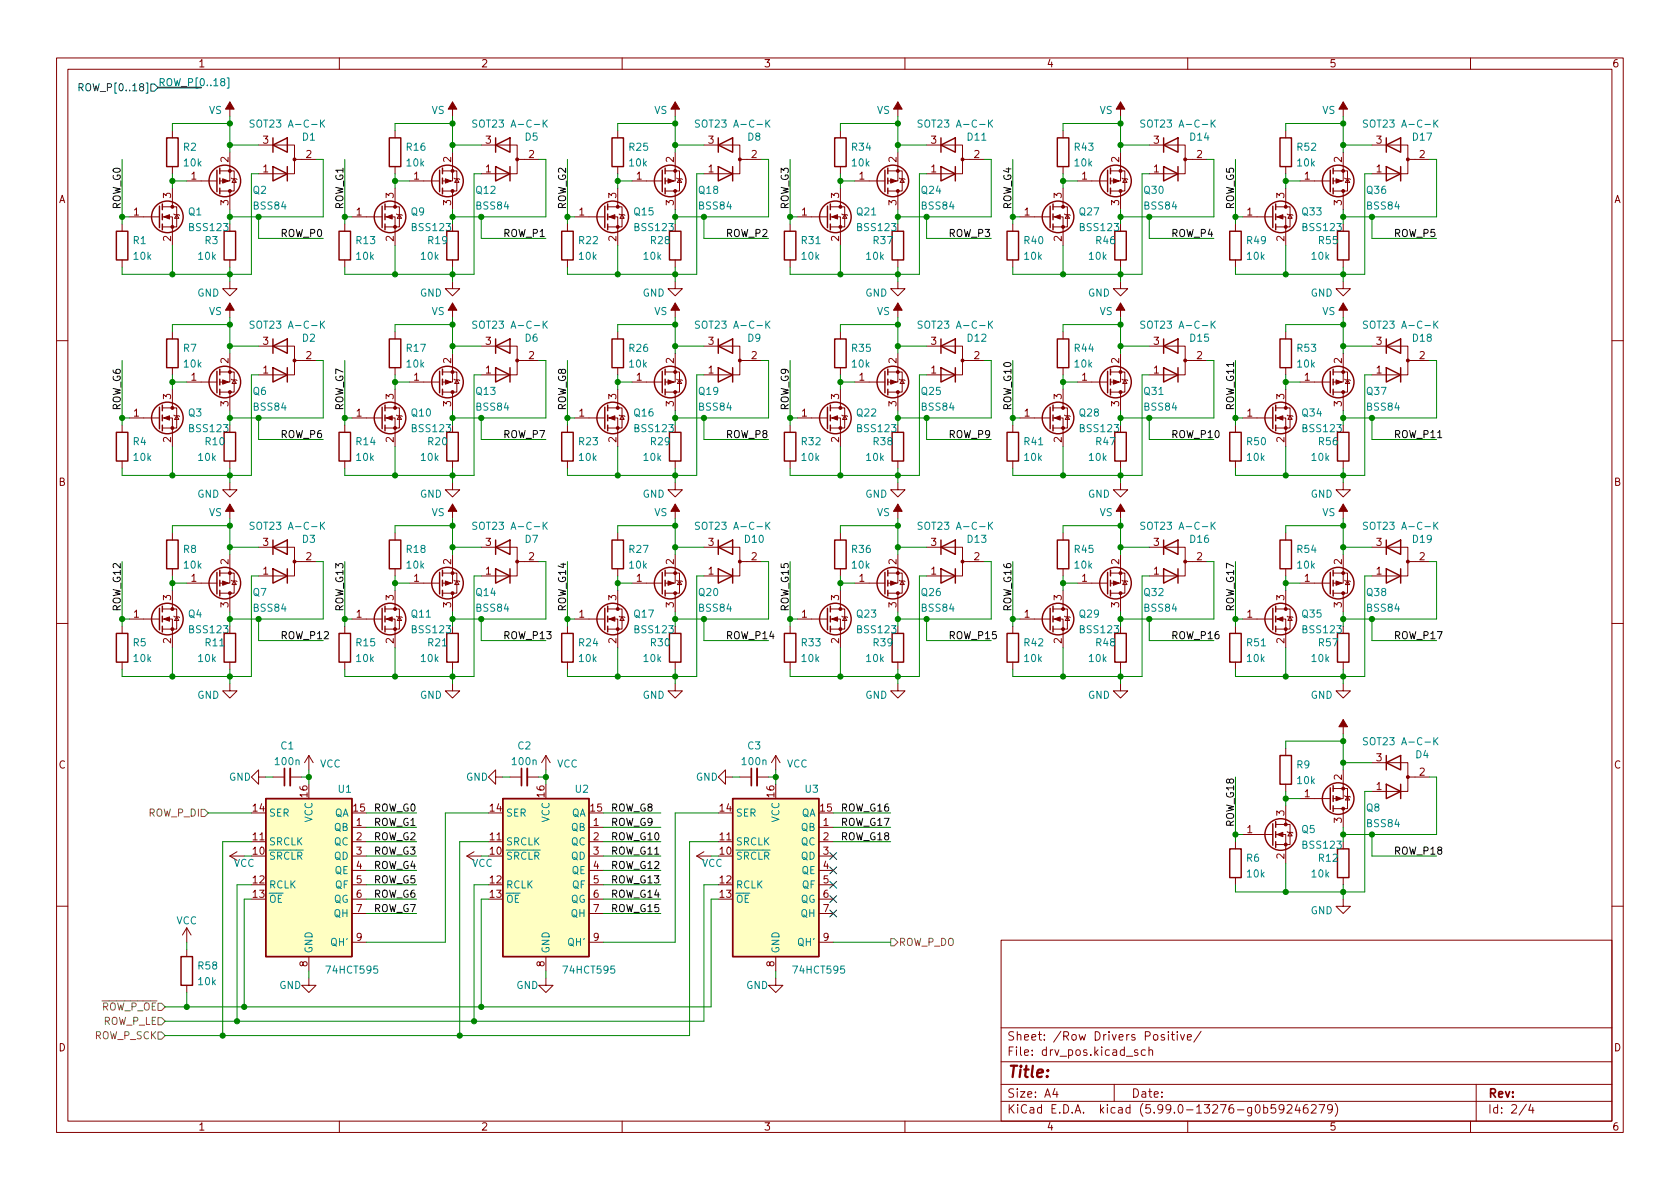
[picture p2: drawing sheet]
<svg xmlns="http://www.w3.org/2000/svg" width="297mm" height="210mm" viewBox="0 0 297 210" stroke-linecap="round" stroke-linejoin="round" font-family="sans-serif">
<defs><g id="words">
<text font-size="2.8" fill="#840000" x="178" y="190.6">Title:</text>
<g font-size="2.1" fill="#840000">
<text x="178" y="184">Sheet: /Row Drivers Positive/</text>
<text x="178" y="186.7">File: drv_pos.kicad_sch</text>
<text x="178" y="196.9">KiCad E.D.A. kicad (5.99.0-13276-g0b59246279)</text>
<text x="178" y="194.1">Size: A4</text>
<text x="200" y="194.1">Date:</text>
<text x="263" y="194.1">Rev:</text>
<text x="263" y="196.9">Id: 2/4</text>
</g>
<g font-size="1.8" fill="#840000">
<text x="35" y="11.9">1</text>
<text x="85" y="11.9">2</text>
<text x="135" y="11.9">3</text>
<text x="185" y="11.9">4</text>
<text x="235" y="11.9">5</text>
<text x="285" y="11.9">6</text>
<text x="40.4" y="28.7" transform="rotate(-90 40.4 28.7)">2</text>
<text x="46.5" y="25.4">3</text>
<text x="54.1" y="27.9">2</text>
<text x="79.8" y="28.7" transform="rotate(-90 79.8 28.7)">2</text>
<text x="85.9" y="25.4">3</text>
<text x="93.5" y="27.9">2</text>
<text x="119.1" y="28.7" transform="rotate(-90 119.1 28.7)">2</text>
<text x="125.2" y="25.4">3</text>
<text x="132.9" y="27.9">2</text>
<text x="158.5" y="28.7" transform="rotate(-90 158.5 28.7)">2</text>
<text x="164.6" y="25.4">3</text>
<text x="172.2" y="27.9">2</text>
<text x="197.9" y="28.7" transform="rotate(-90 197.9 28.7)">2</text>
<text x="204" y="25.4">3</text>
<text x="211.6" y="27.9">2</text>
<text x="237.2" y="28.7" transform="rotate(-90 237.2 28.7)">2</text>
<text x="243.3" y="25.4">3</text>
<text x="251" y="27.9">2</text>
<text x="10.3" y="35.9">A</text>
<text x="30.2" y="35" transform="rotate(-90 30.2 35)">3</text>
<text x="33.8" y="31.7">1</text>
<text x="46.5" y="30.5">1</text>
<text x="69.6" y="35" transform="rotate(-90 69.6 35)">3</text>
<text x="73.2" y="31.7">1</text>
<text x="85.9" y="30.5">1</text>
<text x="109" y="35" transform="rotate(-90 109 35)">3</text>
<text x="112.5" y="31.7">1</text>
<text x="125.2" y="30.5">1</text>
<text x="148.3" y="35" transform="rotate(-90 148.3 35)">3</text>
<text x="151.9" y="31.7">1</text>
<text x="164.6" y="30.5">1</text>
<text x="187.7" y="35" transform="rotate(-90 187.7 35)">3</text>
<text x="191.3" y="31.7">1</text>
<text x="204" y="30.5">1</text>
<text x="227.1" y="35" transform="rotate(-90 227.1 35)">3</text>
<text x="230.6" y="31.7">1</text>
<text x="243.3" y="30.5">1</text>
<text x="285.3" y="35.9">A</text>
<text x="23.6" y="38.1">1</text>
<text x="40.4" y="36.3" transform="rotate(-90 40.4 36.3)">3</text>
<text x="63" y="38.1">1</text>
<text x="73" y="40.9">BSS123</text>
<text x="79.8" y="36.3" transform="rotate(-90 79.8 36.3)">3</text>
<text x="102.4" y="38.1">1</text>
<text x="112.3" y="40.9">BSS123</text>
<text x="119.1" y="36.3" transform="rotate(-90 119.1 36.3)">3</text>
<text x="141.7" y="38.1">1</text>
<text x="158.5" y="36.3" transform="rotate(-90 158.5 36.3)">3</text>
<text x="181.1" y="38.1">1</text>
<text x="197.9" y="36.3" transform="rotate(-90 197.9 36.3)">3</text>
<text x="220.5" y="38.1">1</text>
<text x="230.4" y="40.9">BSS123</text>
<text x="237.2" y="36.3" transform="rotate(-90 237.2 36.3)">3</text>
<text x="30.2" y="42.7" transform="rotate(-90 30.2 42.7)">2</text>
<text x="69.6" y="42.7" transform="rotate(-90 69.6 42.7)">2</text>
<text x="109" y="42.7" transform="rotate(-90 109 42.7)">2</text>
<text x="148.3" y="42.7" transform="rotate(-90 148.3 42.7)">2</text>
<text x="187.7" y="42.7" transform="rotate(-90 187.7 42.7)">2</text>
<text x="227.1" y="42.7" transform="rotate(-90 227.1 42.7)">2</text>
<text x="40.4" y="64.2" transform="rotate(-90 40.4 64.2)">2</text>
<text x="46.5" y="61">3</text>
<text x="54.1" y="63.5">2</text>
<text x="79.8" y="64.2" transform="rotate(-90 79.8 64.2)">2</text>
<text x="85.9" y="61">3</text>
<text x="93.5" y="63.5">2</text>
<text x="119.1" y="64.2" transform="rotate(-90 119.1 64.2)">2</text>
<text x="125.2" y="61">3</text>
<text x="132.9" y="63.5">2</text>
<text x="158.5" y="64.2" transform="rotate(-90 158.5 64.2)">2</text>
<text x="164.6" y="61">3</text>
<text x="172.2" y="63.5">2</text>
<text x="197.9" y="64.2" transform="rotate(-90 197.9 64.2)">2</text>
<text x="204" y="61">3</text>
<text x="211.6" y="63.5">2</text>
<text x="237.2" y="64.2" transform="rotate(-90 237.2 64.2)">2</text>
<text x="243.3" y="61">3</text>
<text x="251" y="63.5">2</text>
<text x="30.2" y="70.6" transform="rotate(-90 30.2 70.6)">3</text>
<text x="33.8" y="67.3">1</text>
<text x="40.4" y="71.9" transform="rotate(-90 40.4 71.9)">3</text>
<text x="46.5" y="66">1</text>
<text x="69.6" y="70.6" transform="rotate(-90 69.6 70.6)">3</text>
<text x="73.2" y="67.3">1</text>
<text x="79.8" y="71.9" transform="rotate(-90 79.8 71.9)">3</text>
<text x="85.9" y="66">1</text>
<text x="109" y="70.6" transform="rotate(-90 109 70.6)">3</text>
<text x="112.5" y="67.3">1</text>
<text x="119.1" y="71.9" transform="rotate(-90 119.1 71.9)">3</text>
<text x="125.2" y="66">1</text>
<text x="148.3" y="70.6" transform="rotate(-90 148.3 70.6)">3</text>
<text x="151.9" y="67.3">1</text>
<text x="158.5" y="71.9" transform="rotate(-90 158.5 71.9)">3</text>
<text x="164.6" y="66">1</text>
<text x="187.7" y="70.6" transform="rotate(-90 187.7 70.6)">3</text>
<text x="191.3" y="67.3">1</text>
<text x="197.9" y="71.9" transform="rotate(-90 197.9 71.9)">3</text>
<text x="204" y="66">1</text>
<text x="227.1" y="70.6" transform="rotate(-90 227.1 70.6)">3</text>
<text x="230.6" y="67.3">1</text>
<text x="237.2" y="71.9" transform="rotate(-90 237.2 71.9)">3</text>
<text x="243.3" y="66">1</text>
<text x="23.6" y="73.7">1</text>
<text x="33.6" y="76.4">BSS123</text>
<text x="63" y="73.7">1</text>
<text x="73" y="76.4">BSS123</text>
<text x="102.4" y="73.7">1</text>
<text x="141.7" y="73.7">1</text>
<text x="181.1" y="73.7">1</text>
<text x="191.1" y="76.4">BSS123</text>
<text x="220.5" y="73.7">1</text>
<text x="230.4" y="76.4">BSS123</text>
<text x="30.2" y="78.2" transform="rotate(-90 30.2 78.2)">2</text>
<text x="69.6" y="78.2" transform="rotate(-90 69.6 78.2)">2</text>
<text x="109" y="78.2" transform="rotate(-90 109 78.2)">2</text>
<text x="148.3" y="78.2" transform="rotate(-90 148.3 78.2)">2</text>
<text x="187.7" y="78.2" transform="rotate(-90 187.7 78.2)">2</text>
<text x="227.1" y="78.2" transform="rotate(-90 227.1 78.2)">2</text>
<text x="10.3" y="85.9">B</text>
<text x="285.3" y="85.9">B</text>
<text x="40.4" y="99.8" transform="rotate(-90 40.4 99.8)">2</text>
<text x="46.5" y="101.6">1</text>
<text x="46.5" y="96.5">3</text>
<text x="54.1" y="99.1">2</text>
<text x="79.8" y="99.8" transform="rotate(-90 79.8 99.8)">2</text>
<text x="85.9" y="101.6">1</text>
<text x="85.9" y="96.5">3</text>
<text x="93.5" y="99.1">2</text>
<text x="119.1" y="99.8" transform="rotate(-90 119.1 99.8)">2</text>
<text x="125.2" y="101.6">1</text>
<text x="125.2" y="96.5">3</text>
<text x="132.9" y="99.1">2</text>
<text x="158.5" y="99.8" transform="rotate(-90 158.5 99.8)">2</text>
<text x="164.6" y="101.6">1</text>
<text x="164.6" y="96.5">3</text>
<text x="172.2" y="99.1">2</text>
<text x="197.9" y="99.8" transform="rotate(-90 197.9 99.8)">2</text>
<text x="204" y="101.6">1</text>
<text x="204" y="96.5">3</text>
<text x="211.6" y="99.1">2</text>
<text x="237.2" y="99.8" transform="rotate(-90 237.2 99.8)">2</text>
<text x="243.3" y="101.6">1</text>
<text x="243.3" y="96.5">3</text>
<text x="251" y="99.1">2</text>
<text x="30.2" y="106.2" transform="rotate(-90 30.2 106.2)">3</text>
<text x="33.8" y="102.9">1</text>
<text x="40.4" y="107.4" transform="rotate(-90 40.4 107.4)">3</text>
<text x="69.6" y="106.2" transform="rotate(-90 69.6 106.2)">3</text>
<text x="73.2" y="102.9">1</text>
<text x="79.8" y="107.4" transform="rotate(-90 79.8 107.4)">3</text>
<text x="109" y="106.2" transform="rotate(-90 109 106.2)">3</text>
<text x="112.5" y="102.9">1</text>
<text x="119.1" y="107.4" transform="rotate(-90 119.1 107.4)">3</text>
<text x="148.3" y="106.2" transform="rotate(-90 148.3 106.2)">3</text>
<text x="151.9" y="102.9">1</text>
<text x="158.5" y="107.4" transform="rotate(-90 158.5 107.4)">3</text>
<text x="187.7" y="106.2" transform="rotate(-90 187.7 106.2)">3</text>
<text x="191.3" y="102.9">1</text>
<text x="197.9" y="107.4" transform="rotate(-90 197.9 107.4)">3</text>
<text x="227.1" y="106.2" transform="rotate(-90 227.1 106.2)">3</text>
<text x="230.6" y="102.9">1</text>
<text x="237.2" y="107.4" transform="rotate(-90 237.2 107.4)">3</text>
<text x="23.6" y="109.2">1</text>
<text x="30.2" y="113.8" transform="rotate(-90 30.2 113.8)">2</text>
<text x="33.6" y="112">BSS123</text>
<text x="63" y="109.2">1</text>
<text x="69.6" y="113.8" transform="rotate(-90 69.6 113.8)">2</text>
<text x="102.4" y="109.2">1</text>
<text x="109" y="113.8" transform="rotate(-90 109 113.8)">2</text>
<text x="141.7" y="109.2">1</text>
<text x="148.3" y="113.8" transform="rotate(-90 148.3 113.8)">2</text>
<text x="181.1" y="109.2">1</text>
<text x="187.7" y="113.8" transform="rotate(-90 187.7 113.8)">2</text>
<text x="191.1" y="112">BSS123</text>
<text x="220.5" y="109.2">1</text>
<text x="227.1" y="113.8" transform="rotate(-90 227.1 113.8)">2</text>
<text x="10.3" y="135.9">C</text>
<text x="237.2" y="137.9" transform="rotate(-90 237.2 137.9)">2</text>
<text x="243.3" y="134.6">3</text>
<text x="251" y="137.2">2</text>
<text x="285.3" y="135.9">C</text>
<text x="44.7" y="143.5">14</text>
<text x="54.4" y="140.9" transform="rotate(-90 54.4 140.9)">16</text>
<text x="62.5" y="143.5">15</text>
<text x="86.6" y="143.5">14</text>
<text x="96.3" y="140.9" transform="rotate(-90 96.3 140.9)">16</text>
<text x="104.4" y="143.5">15</text>
<text x="127.3" y="143.5">14</text>
<text x="136.9" y="140.9" transform="rotate(-90 136.9 140.9)">16</text>
<text x="145.1" y="143.5">15</text>
<text x="230.6" y="141">1</text>
<text x="243.3" y="139.7">1</text>
<text x="44.7" y="148.6">11</text>
<text x="63" y="146">1</text>
<text x="63" y="148.6">2</text>
<text x="86.6" y="148.6">11</text>
<text x="104.9" y="146">1</text>
<text x="104.9" y="148.6">2</text>
<text x="127.3" y="148.6">11</text>
<text x="145.6" y="146">1</text>
<text x="145.6" y="148.6">2</text>
<text x="220.5" y="147.3">1</text>
<text x="227.1" y="144.3" transform="rotate(-90 227.1 144.3)">3</text>
<text x="237.2" y="145.5" transform="rotate(-90 237.2 145.5)">3</text>
<text x="44.7" y="151.1">10</text>
<text x="63" y="151.1">3</text>
<text x="63" y="153.7">4</text>
<text x="86.6" y="151.1">10</text>
<text x="104.9" y="151.1">3</text>
<text x="104.9" y="153.7">4</text>
<text x="127.3" y="151.1">10</text>
<text x="145.6" y="151.1">3</text>
<text x="145.6" y="153.7">4</text>
<text x="227.1" y="151.9" transform="rotate(-90 227.1 151.9)">2</text>
<text x="44.7" y="156.2">12</text>
<text x="44.7" y="158.7">13</text>
<text x="63" y="156.2">5</text>
<text x="63" y="158.7">6</text>
<text x="63" y="161.3">7</text>
<text x="86.6" y="156.2">12</text>
<text x="86.6" y="158.7">13</text>
<text x="104.9" y="156.2">5</text>
<text x="104.9" y="158.7">6</text>
<text x="104.9" y="161.3">7</text>
<text x="127.3" y="156.2">12</text>
<text x="127.3" y="158.7">13</text>
<text x="145.6" y="156.2">5</text>
<text x="145.6" y="158.7">6</text>
<text x="145.6" y="161.3">7</text>
<text x="63" y="166.4">9</text>
<text x="104.9" y="166.4">9</text>
<text x="145.6" y="166.4">9</text>
<text x="54.4" y="170.9" transform="rotate(-90 54.4 170.9)">8</text>
<text x="96.3" y="170.9" transform="rotate(-90 96.3 170.9)">8</text>
<text x="136.9" y="170.9" transform="rotate(-90 136.9 170.9)">8</text>
<text x="10.3" y="185.9">D</text>
<text x="285.3" y="185.9">D</text>
<text x="35" y="199.9">1</text>
<text x="85" y="199.9">2</text>
<text x="135" y="199.9">3</text>
<text x="185" y="199.9">4</text>
<text x="235" y="199.9">5</text>
<text x="285" y="199.9">6</text>
</g>
<text font-size="1.8" fill="#000084" x="15" y="16.1">ROW_P[0..18]</text>
<text font-size="1.8" fill="#0000c2" x="27.9" y="15.2">ROW_P[0..18]</text>
<g font-size="1.8" fill="#008484">
<text x="36.9" y="20.1">VS</text>
<text x="45.2" y="22.6">SOT23 A-C-K</text>
<text x="76.3" y="20.1">VS</text>
<text x="84.6" y="22.6">SOT23 A-C-K</text>
<text x="115.7" y="20.1">VS</text>
<text x="124" y="22.6">SOT23 A-C-K</text>
<text x="155" y="20.1">VS</text>
<text x="163.4" y="22.6">SOT23 A-C-K</text>
<text x="194.4" y="20.1">VS</text>
<text x="202.7" y="22.6">SOT23 A-C-K</text>
<text x="233.8" y="20.1">VS</text>
<text x="242.1" y="22.6">SOT23 A-C-K</text>
<text x="32.4" y="26.6">R2</text>
<text x="32.6" y="29.4">10k</text>
<text x="53.5" y="24.9">D1</text>
<text x="71.9" y="26.6">R16</text>
<text x="72" y="29.4">10k</text>
<text x="92.8" y="24.9">D5</text>
<text x="111.3" y="26.6">R25</text>
<text x="111.3" y="29.4">10k</text>
<text x="132.2" y="24.9">D8</text>
<text x="150.7" y="26.6">R34</text>
<text x="150.7" y="29.4">10k</text>
<text x="171.1" y="24.9">D11</text>
<text x="190" y="26.6">R43</text>
<text x="190.1" y="29.4">10k</text>
<text x="210.5" y="24.9">D14</text>
<text x="229.4" y="26.6">R52</text>
<text x="229.4" y="29.4">10k</text>
<text x="249.8" y="24.9">D17</text>
<text x="44.7" y="34.3">Q2</text>
<text x="84.2" y="34.3">Q12</text>
<text x="123.6" y="34.3">Q18</text>
<text x="163" y="34.3">Q24</text>
<text x="202.3" y="34.3">Q30</text>
<text x="241.7" y="34.3">Q36</text>
<text x="33.3" y="38.1">Q1</text>
<text x="33.6" y="40.9">BSS123</text>
<text x="44.9" y="37">BSS84</text>
<text x="72.7" y="38.1">Q9</text>
<text x="84.3" y="37">BSS84</text>
<text x="112.2" y="38.1">Q15</text>
<text x="123.6" y="37">BSS84</text>
<text x="151.5" y="38.1">Q21</text>
<text x="151.7" y="40.9">BSS123</text>
<text x="163" y="37">BSS84</text>
<text x="190.9" y="38.1">Q27</text>
<text x="191.1" y="40.9">BSS123</text>
<text x="202.4" y="37">BSS84</text>
<text x="230.3" y="38.1">Q33</text>
<text x="241.8" y="37">BSS84</text>
<text x="23.6" y="43.2">R1</text>
<text x="23.7" y="45.9">10k</text>
<text x="35.1" y="45.9">10k</text>
<text x="36.3" y="43.2">R3</text>
<text x="63" y="43.2">R13</text>
<text x="63.1" y="45.9">10k</text>
<text x="74.5" y="45.9">10k</text>
<text x="75.7" y="43.2">R19</text>
<text x="102.4" y="43.2">R22</text>
<text x="102.4" y="45.9">10k</text>
<text x="113.9" y="45.9">10k</text>
<text x="115.1" y="43.2">R28</text>
<text x="141.8" y="43.2">R31</text>
<text x="141.8" y="45.9">10k</text>
<text x="153.2" y="45.9">10k</text>
<text x="154.5" y="43.2">R37</text>
<text x="181.1" y="43.2">R40</text>
<text x="181.2" y="45.9">10k</text>
<text x="192.6" y="45.9">10k</text>
<text x="193.8" y="43.2">R46</text>
<text x="220.5" y="43.2">R49</text>
<text x="220.5" y="45.9">10k</text>
<text x="232" y="45.9">10k</text>
<text x="233.2" y="43.2">R55</text>
<text x="34.9" y="52.4">GND</text>
<text x="74.2" y="52.4">GND</text>
<text x="113.6" y="52.4">GND</text>
<text x="153" y="52.4">GND</text>
<text x="192.3" y="52.4">GND</text>
<text x="231.7" y="52.4">GND</text>
<text x="36.9" y="55.7">VS</text>
<text x="45.2" y="58.1">SOT23 A-C-K</text>
<text x="76.3" y="55.7">VS</text>
<text x="84.6" y="58.1">SOT23 A-C-K</text>
<text x="115.7" y="55.7">VS</text>
<text x="124" y="58.1">SOT23 A-C-K</text>
<text x="155" y="55.7">VS</text>
<text x="163.4" y="58.1">SOT23 A-C-K</text>
<text x="194.4" y="55.7">VS</text>
<text x="202.7" y="58.1">SOT23 A-C-K</text>
<text x="233.8" y="55.7">VS</text>
<text x="242.1" y="58.1">SOT23 A-C-K</text>
<text x="32.4" y="62.2">R7</text>
<text x="32.6" y="65">10k</text>
<text x="53.5" y="60.4">D2</text>
<text x="71.9" y="62.2">R17</text>
<text x="72" y="65">10k</text>
<text x="92.8" y="60.4">D6</text>
<text x="111.3" y="62.2">R26</text>
<text x="111.3" y="65">10k</text>
<text x="132.2" y="60.4">D9</text>
<text x="150.7" y="62.2">R35</text>
<text x="150.7" y="65">10k</text>
<text x="171.1" y="60.4">D12</text>
<text x="190" y="62.2">R44</text>
<text x="190.1" y="65">10k</text>
<text x="210.5" y="60.4">D15</text>
<text x="229.4" y="62.2">R53</text>
<text x="229.4" y="65">10k</text>
<text x="249.8" y="60.4">D18</text>
<text x="44.7" y="69.8">Q6</text>
<text x="84.2" y="69.8">Q13</text>
<text x="123.6" y="69.8">Q19</text>
<text x="163" y="69.8">Q25</text>
<text x="202.3" y="69.8">Q31</text>
<text x="241.7" y="69.8">Q37</text>
<text x="33.3" y="73.6">Q3</text>
<text x="44.9" y="72.6">BSS84</text>
<text x="72.8" y="73.6">Q10</text>
<text x="84.3" y="72.6">BSS84</text>
<text x="112.2" y="73.6">Q16</text>
<text x="112.3" y="76.4">BSS123</text>
<text x="123.6" y="72.6">BSS84</text>
<text x="151.5" y="73.6">Q22</text>
<text x="151.7" y="76.4">BSS123</text>
<text x="163" y="72.6">BSS84</text>
<text x="190.9" y="73.6">Q28</text>
<text x="202.4" y="72.6">BSS84</text>
<text x="230.3" y="73.6">Q34</text>
<text x="241.8" y="72.6">BSS84</text>
<text x="23.6" y="78.7">R4</text>
<text x="23.7" y="81.5">10k</text>
<text x="35.1" y="81.5">10k</text>
<text x="36.4" y="78.7">R10</text>
<text x="63" y="78.7">R14</text>
<text x="63.1" y="81.5">10k</text>
<text x="74.5" y="81.5">10k</text>
<text x="75.7" y="78.7">R20</text>
<text x="102.4" y="78.7">R23</text>
<text x="102.4" y="81.5">10k</text>
<text x="113.9" y="81.5">10k</text>
<text x="115.1" y="78.7">R29</text>
<text x="141.8" y="78.7">R32</text>
<text x="141.8" y="81.5">10k</text>
<text x="153.2" y="81.5">10k</text>
<text x="154.5" y="78.7">R38</text>
<text x="181.1" y="78.7">R41</text>
<text x="181.2" y="81.5">10k</text>
<text x="192.6" y="81.5">10k</text>
<text x="193.8" y="78.7">R47</text>
<text x="220.5" y="78.7">R50</text>
<text x="220.5" y="81.5">10k</text>
<text x="232" y="81.5">10k</text>
<text x="233.2" y="78.7">R56</text>
<text x="34.9" y="88">GND</text>
<text x="74.2" y="88">GND</text>
<text x="113.6" y="88">GND</text>
<text x="153" y="88">GND</text>
<text x="192.3" y="88">GND</text>
<text x="231.7" y="88">GND</text>
<text x="36.9" y="91.3">VS</text>
<text x="45.2" y="93.7">SOT23 A-C-K</text>
<text x="53.5" y="96">D3</text>
<text x="76.3" y="91.3">VS</text>
<text x="84.6" y="93.7">SOT23 A-C-K</text>
<text x="92.8" y="96">D7</text>
<text x="115.7" y="91.3">VS</text>
<text x="124" y="93.7">SOT23 A-C-K</text>
<text x="131.7" y="96">D10</text>
<text x="155" y="91.3">VS</text>
<text x="163.4" y="93.7">SOT23 A-C-K</text>
<text x="171.1" y="96">D13</text>
<text x="194.4" y="91.3">VS</text>
<text x="202.7" y="93.7">SOT23 A-C-K</text>
<text x="210.5" y="96">D16</text>
<text x="233.8" y="91.3">VS</text>
<text x="242.1" y="93.7">SOT23 A-C-K</text>
<text x="249.8" y="96">D19</text>
<text x="32.4" y="97.8">R8</text>
<text x="32.6" y="100.5">10k</text>
<text x="71.9" y="97.8">R18</text>
<text x="72" y="100.5">10k</text>
<text x="111.3" y="97.8">R27</text>
<text x="111.3" y="100.5">10k</text>
<text x="150.7" y="97.8">R36</text>
<text x="150.7" y="100.5">10k</text>
<text x="190" y="97.8">R45</text>
<text x="190.1" y="100.5">10k</text>
<text x="229.4" y="97.8">R54</text>
<text x="229.4" y="100.5">10k</text>
<text x="44.7" y="105.4">Q7</text>
<text x="84.2" y="105.4">Q14</text>
<text x="123.6" y="105.4">Q20</text>
<text x="163" y="105.4">Q26</text>
<text x="202.3" y="105.4">Q32</text>
<text x="241.7" y="105.4">Q38</text>
<text x="33.3" y="109.2">Q4</text>
<text x="44.9" y="108.2">BSS84</text>
<text x="72.8" y="109.2">Q11</text>
<text x="73" y="112">BSS123</text>
<text x="84.3" y="108.2">BSS84</text>
<text x="112.2" y="109.2">Q17</text>
<text x="112.3" y="112">BSS123</text>
<text x="123.6" y="108.2">BSS84</text>
<text x="151.5" y="109.2">Q23</text>
<text x="151.7" y="112">BSS123</text>
<text x="163" y="108.2">BSS84</text>
<text x="190.9" y="109.2">Q29</text>
<text x="202.4" y="108.2">BSS84</text>
<text x="230.3" y="109.2">Q35</text>
<text x="230.4" y="112">BSS123</text>
<text x="241.8" y="108.2">BSS84</text>
<text x="23.6" y="114.3">R5</text>
<text x="23.7" y="117.1">10k</text>
<text x="35.1" y="117.1">10k</text>
<text x="36.4" y="114.3">R11</text>
<text x="63" y="114.3">R15</text>
<text x="63.1" y="117.1">10k</text>
<text x="74.5" y="117.1">10k</text>
<text x="75.7" y="114.3">R21</text>
<text x="102.4" y="114.3">R24</text>
<text x="102.4" y="117.1">10k</text>
<text x="113.9" y="117.1">10k</text>
<text x="115.1" y="114.3">R30</text>
<text x="141.8" y="114.3">R33</text>
<text x="141.8" y="117.1">10k</text>
<text x="153.2" y="117.1">10k</text>
<text x="154.5" y="114.3">R39</text>
<text x="181.1" y="114.3">R42</text>
<text x="181.2" y="117.1">10k</text>
<text x="192.6" y="117.1">10k</text>
<text x="193.8" y="114.3">R48</text>
<text x="220.5" y="114.3">R51</text>
<text x="220.5" y="117.1">10k</text>
<text x="232" y="117.1">10k</text>
<text x="233.2" y="114.3">R57</text>
<text x="34.9" y="123.6">GND</text>
<text x="74.2" y="123.6">GND</text>
<text x="113.6" y="123.6">GND</text>
<text x="153" y="123.6">GND</text>
<text x="192.3" y="123.6">GND</text>
<text x="231.7" y="123.6">GND</text>
<text x="242.1" y="131.8">SOT23 A-C-K</text>
<text x="48.8" y="135.3">100n</text>
<text x="49.7" y="132.5">C1</text>
<text x="56.6" y="135.7">VCC</text>
<text x="90.7" y="135.3">100n</text>
<text x="91.6" y="132.5">C2</text>
<text x="98.5" y="135.7">VCC</text>
<text x="131.3" y="135.3">100n</text>
<text x="132.2" y="132.5">C3</text>
<text x="139.1" y="135.7">VCC</text>
<text x="229.3" y="135.9">R9</text>
<text x="250.3" y="134.1">D4</text>
<text x="40.5" y="138">GND</text>
<text x="59.8" y="140.2">U1</text>
<text x="82.4" y="138">GND</text>
<text x="101.7" y="140.2">U2</text>
<text x="123" y="138">GND</text>
<text x="142.4" y="140.2">U3</text>
<text x="229.4" y="138.6">10k</text>
<text x="241.6" y="143.5">Q8</text>
<text x="47.5" y="149.5">SRCLK</text>
<text x="47.5" y="144.4">SER</text>
<text x="55.2" y="145.5" transform="rotate(-90 55.2 145.5)">VCC</text>
<text x="59.1" y="146.9">QB</text>
<text x="59.1" y="144.4">QA</text>
<text x="59.1" y="149.5">QC</text>
<text x="89.4" y="149.5">SRCLK</text>
<text x="89.4" y="144.4">SER</text>
<text x="97.2" y="145.5" transform="rotate(-90 97.2 145.5)">VCC</text>
<text x="101" y="146.9">QB</text>
<text x="101" y="144.4">QA</text>
<text x="101" y="149.5">QC</text>
<text x="130" y="149.5">SRCLK</text>
<text x="130" y="144.4">SER</text>
<text x="137.8" y="145.5" transform="rotate(-90 137.8 145.5)">VCC</text>
<text x="141.6" y="146.9">QB</text>
<text x="141.6" y="144.4">QA</text>
<text x="141.6" y="149.5">QC</text>
<text x="230.2" y="147.3">Q5</text>
<text x="241.8" y="146.3">BSS84</text>
<text x="47.5" y="152">~{SRCLR}</text>
<text x="59.1" y="152">QD</text>
<text x="59.2" y="154.6">QE</text>
<text x="89.4" y="152">~{SRCLR}</text>
<text x="101" y="152">QD</text>
<text x="101.1" y="154.6">QE</text>
<text x="130" y="152">~{SRCLR}</text>
<text x="141.6" y="152">QD</text>
<text x="141.7" y="154.6">QE</text>
<text x="220.4" y="152.4">R6</text>
<text x="220.5" y="155.2">10k</text>
<text x="230.4" y="150.1">BSS123</text>
<text x="232" y="155.2">10k</text>
<text x="233.2" y="152.4">R12</text>
<text x="47.5" y="157.1">RCLK</text>
<text x="47.5" y="159.6">~{OE}</text>
<text x="59" y="159.6">QG</text>
<text x="59.3" y="157.1">QF</text>
<text x="89.4" y="157.1">RCLK</text>
<text x="89.4" y="159.6">~{OE}</text>
<text x="100.9" y="159.6">QG</text>
<text x="101.2" y="157.1">QF</text>
<text x="130" y="157.1">RCLK</text>
<text x="130" y="159.6">~{OE}</text>
<text x="141.5" y="159.6">QG</text>
<text x="141.8" y="157.1">QF</text>
<text x="231.7" y="161.7">GND</text>
<text x="31.2" y="163.4">VCC</text>
<text x="58.6" y="167.3">QH'</text>
<text x="59.1" y="162.2">QH</text>
<text x="100.6" y="167.3">QH'</text>
<text x="101" y="162.2">QH</text>
<text x="141.2" y="167.3">QH'</text>
<text x="141.6" y="162.2">QH</text>
<text x="35.1" y="171.4">R58</text>
<text x="55.2" y="168.7" transform="rotate(-90 55.2 168.7)">GND</text>
<text x="58" y="172.2">74HCT595</text>
<text x="97.2" y="168.7" transform="rotate(-90 97.2 168.7)">GND</text>
<text x="99.9" y="172.2">74HCT595</text>
<text x="137.8" y="168.7" transform="rotate(-90 137.8 168.7)">GND</text>
<text x="140.5" y="172.2">74HCT595</text>
<text x="35.1" y="174.2">10k</text>
<text x="49.4" y="174.9">GND</text>
<text x="91.3" y="174.9">GND</text>
<text x="131.9" y="174.9">GND</text>
</g>
<g font-size="1.8">
<text x="21.3" y="37.1" transform="rotate(-90 21.3 37.1)">ROW_G0</text>
<text x="49.5" y="41.9">ROW_P0</text>
<text x="60.7" y="37.1" transform="rotate(-90 60.7 37.1)">ROW_G1</text>
<text x="88.9" y="41.9">ROW_P1</text>
<text x="100.1" y="37.1" transform="rotate(-90 100.1 37.1)">ROW_G2</text>
<text x="128.3" y="41.9">ROW_P2</text>
<text x="139.4" y="37.1" transform="rotate(-90 139.4 37.1)">ROW_G3</text>
<text x="167.6" y="41.9">ROW_P3</text>
<text x="178.8" y="37.1" transform="rotate(-90 178.8 37.1)">ROW_G4</text>
<text x="207" y="41.9">ROW_P4</text>
<text x="218.2" y="37.1" transform="rotate(-90 218.2 37.1)">ROW_G5</text>
<text x="246.4" y="41.9">ROW_P5</text>
<text x="21.3" y="72.6" transform="rotate(-90 21.3 72.6)">ROW_G6</text>
<text x="49.5" y="77.5">ROW_P6</text>
<text x="60.7" y="72.6" transform="rotate(-90 60.7 72.6)">ROW_G7</text>
<text x="88.9" y="77.5">ROW_P7</text>
<text x="100.1" y="72.6" transform="rotate(-90 100.1 72.6)">ROW_G8</text>
<text x="128.3" y="77.5">ROW_P8</text>
<text x="139.4" y="72.6" transform="rotate(-90 139.4 72.6)">ROW_G9</text>
<text x="167.6" y="77.5">ROW_P9</text>
<text x="178.8" y="72.6" transform="rotate(-90 178.8 72.6)">ROW_G10</text>
<text x="207" y="77.5">ROW_P10</text>
<text x="218.2" y="72.6" transform="rotate(-90 218.2 72.6)">ROW_G11</text>
<text x="246.4" y="77.5">ROW_P11</text>
<text x="21.3" y="108.2" transform="rotate(-90 21.3 108.2)">ROW_G12</text>
<text x="49.5" y="113">ROW_P12</text>
<text x="60.7" y="108.2" transform="rotate(-90 60.7 108.2)">ROW_G13</text>
<text x="88.9" y="113">ROW_P13</text>
<text x="100.1" y="108.2" transform="rotate(-90 100.1 108.2)">ROW_G14</text>
<text x="128.3" y="113">ROW_P14</text>
<text x="139.4" y="108.2" transform="rotate(-90 139.4 108.2)">ROW_G15</text>
<text x="167.6" y="113">ROW_P15</text>
<text x="178.8" y="108.2" transform="rotate(-90 178.8 108.2)">ROW_G16</text>
<text x="207" y="113">ROW_P16</text>
<text x="218.2" y="108.2" transform="rotate(-90 218.2 108.2)">ROW_G17</text>
<text x="246.4" y="113">ROW_P17</text>
<text x="66" y="143.5">ROW_G0</text>
<text x="107.9" y="143.5">ROW_G8</text>
<text x="148.6" y="143.5">ROW_G16</text>
<text x="66" y="148.6">ROW_G2</text>
<text x="66" y="146">ROW_G1</text>
<text x="107.9" y="146">ROW_G9</text>
<text x="107.9" y="148.6">ROW_G10</text>
<text x="148.6" y="146">ROW_G17</text>
<text x="148.6" y="148.6">ROW_G18</text>
<text x="218.2" y="146.3" transform="rotate(-90 218.2 146.3)">ROW_G18</text>
<text x="66" y="151.1">ROW_G3</text>
<text x="66" y="153.7">ROW_G4</text>
<text x="107.9" y="151.1">ROW_G11</text>
<text x="107.9" y="153.7">ROW_G12</text>
<text x="246.4" y="151.1">ROW_P18</text>
<text x="66" y="161.3">ROW_G7</text>
<text x="66" y="158.7">ROW_G6</text>
<text x="66" y="156.2">ROW_G5</text>
<text x="107.9" y="156.2">ROW_G13</text>
<text x="107.9" y="158.7">ROW_G14</text>
<text x="107.9" y="161.3">ROW_G15</text>
</g>
<g font-size="1.8" fill="#848400">
<text x="26.2" y="144.4">ROW_P_DI</text>
<text x="158.9" y="167.3">ROW_P_DO</text>
<text x="16.4" y="178.7">~{ROW_P_OE}</text>
<text x="16.6" y="183.8">ROW_P_SCK</text>
<text x="18.1" y="181.2">ROW_P_LE</text>
</g>
<g font-size="1.8" fill="#008400">
<text x="41.3" y="153.3">VCC</text>
<text x="83.4" y="153.3">VCC</text>
<text x="124.1" y="153.3">VCC</text>
</g>
</g></defs>
<g fill="none" stroke="#840000" stroke-width=".18">
<path d="M10 10.2h277v190.1h-277zM12 12.2h273v186.1h-273zM40.6 18v2.6M60 10.2v2M80 18v2.6M110 10.2v2M119.4 18v2.6M158.7 18v2.6M160 10.2v2M198.1 18v2.6M210 10.2v2M237.5 18v2.6"/>
<path d="M260 10.2v2M21.6 39.6v1.3M22.9 38.3h5.3M28.7 38.3h1.8v5.1M28.7 36.6h2.5v3.5h-2.5M30.5 23.1v1.3M30.5 29.5v1.2M30.5 33.3v3.3M30.7 37.8l.2 .2h.7l.1 .1M31.2 38l.4 .6h-.7zM33 32h5.4M38.9 30.2h2.5v3.6h-2.5"/>
<path d="M40.6 26.9v5.1h-1.7M40.6 33.8v3.3M40.9 31.5l.1 .1h.8l.1 .1M41.4 31.6l.4 .7h-.8zM45.7 25.6h6.4v5.1h-6.4M52.1 28.2h3.8M61 39.6v1.3M62.2 38.3h5.4M68.1 38.3h1.7v5.1M68.1 36.6h2.5v3.5h-2.5M69.8 23.1v1.3M69.8 29.5v1.2"/>
<path d="M69.8 33.3v3.3M70.1 37.8l.1 .2h.8l.1 .1M70.6 38l.4 .6h-.8zM72.4 32h5.3M78.2 30.2h2.6v3.6h-2.6M80 26.9v5.1h-1.8M80 33.8v3.3M80.3 31.5l.1 .1h.8l.1 .1M80.8 31.6l.4 .7h-.8zM85.1 25.6h6.3v5.1h-6.3M91.4 28.2h3.8M100.3 39.6v1.3"/>
<path d="M101.6 38.3h5.3M107.4 38.3h1.8v5.1M107.4 36.6h2.6v3.5h-2.6M109.2 23.1v1.3M109.2 29.5v1.2M109.2 33.3v3.3M109.5 37.8l.1 .2h.8l.1 .1M110 38l.4 .6h-.8zM111.8 32h5.3M117.6 30.2h2.5v3.6h-2.5M119.4 26.9v5.1h-1.8M119.4 33.8v3.3"/>
<path d="M119.6 31.5l.2 .1h.7l.1 .1M120.1 31.6l.4 .7h-.7zM124.5 25.6h6.3v5.1h-6.3M130.8 28.2h3.8M139.7 39.6v1.3M141 38.3h5.3M146.8 38.3h1.8v5.1M146.8 36.6h2.6v3.5h-2.6M148.6 23.1v1.3M148.6 29.5v1.2M148.6 33.3v3.3M148.8 37.8l.2 .2h.7l.2 .1"/>
<path d="M149.4 38l.3 .6h-.7zM151.1 32h5.4M157 30.2h2.5v3.6h-2.5M158.7 26.9v5.1h-1.7M158.7 33.8v3.3M159 31.5l.1 .1h.8l.1 .1M159.5 31.6l.4 .7h-.8zM163.8 25.6h6.4v5.1h-6.4M170.2 28.2h3.8M179.1 39.6v1.3M180.3 38.3h5.4M186.2 38.3h1.8v5.1"/>
<path d="M186.2 36.6h2.5v3.5h-2.5M188 23.1v1.3M188 29.5v1.2M188 33.3v3.3M188.2 37.8l.1 .2h.8l.1 .1M188.7 38l.4 .6h-.8zM190.5 32h5.3M196.3 30.2h2.6v3.6h-2.6M198.1 26.9v5.1h-1.8M198.1 33.8v3.3M198.4 31.5l.1 .1h.8l.1 .1M198.9 31.6l.4 .7h-.8z"/>
<path d="M203.2 25.6h6.3v5.1h-6.3M209.5 28.2h3.9M218.4 39.6v1.3M219.7 38.3h5.3M225.6 38.3h1.7v5.1M225.6 36.6h2.5v3.5h-2.5M227.3 23.1v1.3M227.3 29.5v1.2M227.3 33.3v3.3M227.6 37.8l.1 .2h.8l.1 .1M228.1 38l.4 .6h-.8zM229.9 32h5.3"/>
<path d="M235.7 30.2h2.6v3.6h-2.6M237.5 26.9v5.1h-1.8M237.5 33.8v3.3M237.7 31.5l.2 .1h.7l.2 .1M238.3 31.6l.3 .7h-.7zM242.6 25.6h6.3v5.1h-6.3M248.9 28.2h3.8M21.6 46v1.2M30.5 58.7v1.2M40.6 49.8v1.2h1.3l-1.3 1.3-1.2-1.3h1.2M40.6 46v1.2M40.6 53.6v2.5"/>
<path d="M61 46v1.2M69.8 58.7v1.2M80 49.8v1.2h1.3l-1.3 1.3-1.3-1.3h1.3M80 46v1.2M80 53.6v2.5M100.3 46v1.2M109.2 58.7v1.2M119.4 49.8v1.2h1.2l-1.2 1.3-1.3-1.3h1.3M119.4 46v1.2M119.4 53.6v2.5M139.7 46v1.2M148.6 58.7v1.2"/>
<path d="M158.7 49.8v1.2h1.3l-1.3 1.3-1.2-1.3h1.2M158.7 46v1.2M158.7 53.6v2.5M179.1 46v1.2M188 58.7v1.2M198.1 49.8v1.2h1.3l-1.3 1.3-1.3-1.3h1.3M198.1 46v1.2M198.1 53.6v2.5M218.4 46v1.2M227.3 58.7v1.2M237.5 49.8v1.2h1.3l-1.3 1.3-1.3-1.3h1.3M237.5 46v1.2"/>
<path d="M237.5 53.6v2.5M10 60.2h2M21.6 75.2v1.2M22.9 73.9h5.3M28.7 73.9h1.8v5.1M28.7 72.1h2.5v3.6h-2.5M30.5 65v1.3M30.5 68.8v3.3M30.7 73.4l.2 .1h.7l.1 .2M31.2 73.5l.4 .7h-.7zM33 67.6h5.4M38.9 65.8h2.5v3.5h-2.5"/>
<path d="M40.6 62.5v5.1h-1.7M40.6 69.3v3.3M40.9 67.1l.1 .1h.8l.1 .1M41.4 67.2l.4 .6h-.8zM45.7 61.2h6.4v5.1h-6.4M52.1 63.7h3.8M61 75.2v1.2M62.2 73.9h5.4M68.1 73.9h1.7v5.1M68.1 72.1h2.5v3.6h-2.5M69.8 65v1.3M69.8 68.8v3.3"/>
<path d="M70.1 73.4l.1 .1h.8l.1 .2M70.6 73.5l.4 .7h-.8zM72.4 67.6h5.3M78.2 65.8h2.6v3.5h-2.6M80 62.5v5.1h-1.8M80 69.3v3.3M80.3 67.1l.1 .1h.8l.1 .1M80.8 67.2l.4 .6h-.8zM85.1 61.2h6.3v5.1h-6.3M91.4 63.7h3.8M100.3 75.2v1.2M101.6 73.9h5.3"/>
<path d="M107.4 73.9h1.8v5.1M107.4 72.1h2.6v3.6h-2.6M109.2 65v1.3M109.2 68.8v3.3M109.5 73.4l.1 .1h.8l.1 .2M110 73.5l.4 .7h-.8zM111.8 67.6h5.3M117.6 65.8h2.5v3.5h-2.5M119.4 62.5v5.1h-1.8M119.4 69.3v3.3M119.6 67.1l.2 .1h.7l.1 .1M120.1 67.2l.4 .6h-.7z"/>
<path d="M124.5 61.2h6.3v5.1h-6.3M130.8 63.7h3.8M139.7 75.2v1.2M141 73.9h5.3M146.8 73.9h1.8v5.1M146.8 72.1h2.6v3.6h-2.6M148.6 65v1.3M148.6 68.8v3.3M148.8 73.4l.2 .1h.7l.2 .2M149.4 73.5l.3 .7h-.7zM151.1 67.6h5.4M157 65.8h2.5v3.5h-2.5"/>
<path d="M158.7 62.5v5.1h-1.7M158.7 69.3v3.3M159 67.1l.1 .1h.8l.1 .1M159.5 67.2l.4 .6h-.8zM163.8 61.2h6.4v5.1h-6.4M170.2 63.7h3.8M179.1 75.2v1.2M180.3 73.9h5.4M186.2 73.9h1.8v5.1M186.2 72.1h2.5v3.6h-2.5M188 65v1.3M188 68.8v3.3"/>
<path d="M188.2 73.4l.1 .1h.8l.1 .2M188.7 73.5l.4 .7h-.8zM190.5 67.6h5.3M196.3 65.8h2.6v3.5h-2.6M198.1 62.5v5.1h-1.8M198.1 69.3v3.3M198.4 67.1l.1 .1h.8l.1 .1M198.9 67.2l.4 .6h-.8zM203.2 61.2h6.3v5.1h-6.3M209.5 63.7h3.9M218.4 75.2v1.2M219.7 73.9h5.3"/>
<path d="M225.6 73.9h1.7v5.1M225.6 72.1h2.5v3.6h-2.5M227.3 65v1.3M227.3 68.8v3.3M227.6 73.4l.1 .1h.8l.1 .2M228.1 73.5l.4 .7h-.8zM229.9 67.6h5.3M235.7 65.8h2.6v3.5h-2.6M237.5 62.5v5.1h-1.8M237.5 69.3v3.3M237.7 67.1l.2 .1h.7l.2 .1M238.3 67.2l.3 .6h-.7z"/>
<path d="M242.6 61.2h6.3v5.1h-6.3M248.9 63.7h3.8M285 60.2h2M21.6 81.5v1.3M30.5 94.2v1.3M40.6 98v5.1h-1.7M40.6 85.3v1.3h1.3l-1.3 1.3-1.2-1.3h1.2M40.6 81.5v1.3M40.6 89.1v2.6M45.7 96.8h6.4v5h-6.4M52.1 99.3h3.8M61 81.5v1.3"/>
<path d="M69.8 94.2v1.3M80 98v5.1h-1.8M80 85.3v1.3h1.3l-1.3 1.3-1.3-1.3h1.3M80 81.5v1.3M80 89.1v2.6M85.1 96.8h6.3v5h-6.3M91.4 99.3h3.8M100.3 81.5v1.3M109.2 94.2v1.3M119.4 85.3v1.3h1.2l-1.2 1.3-1.3-1.3h1.3M119.4 98v5.1h-1.8M119.4 81.5v1.3"/>
<path d="M119.4 89.1v2.6M124.5 96.8h6.3v5h-6.3M130.8 99.3h3.8M139.7 81.5v1.3M148.6 94.2v1.3M158.7 98v5.1h-1.7M158.7 85.3v1.3h1.3l-1.3 1.3-1.2-1.3h1.2M158.7 81.5v1.3M158.7 89.1v2.6M163.8 96.8h6.4v5h-6.4M170.2 99.3h3.8M179.1 81.5v1.3"/>
<path d="M188 94.2v1.3M198.1 98v5.1h-1.8M198.1 85.3v1.3h1.3l-1.3 1.3-1.3-1.3h1.3M198.1 81.5v1.3M198.1 89.1v2.6M203.2 96.8h6.3v5h-6.3M209.5 99.3h3.9M218.4 81.5v1.3M227.3 94.2v1.3M237.5 98v5.1h-1.8M237.5 85.3v1.3h1.3l-1.3 1.3-1.3-1.3h1.3M237.5 81.5v1.3"/>
<path d="M237.5 89.1v2.6M242.6 96.8h6.3v5h-6.3M248.9 99.3h3.8M10 110.2h2M21.6 110.7v1.3M21.6 117.1v1.3M22.9 109.5h5.3M28.7 109.5h1.8v5M28.7 107.7h2.5v3.5h-2.5M30.5 100.6v1.2M30.5 104.4v3.3M30.7 109l.2 .1h.7l.1 .1"/>
<path d="M31.2 109.1l.4 .6h-.7zM33 103.1h5.4M38.9 101.3h2.5v3.6h-2.5M40.6 104.9v3.3M40.6 117.1v1.3M40.9 102.6l.1 .1h.8l.1 .2M41.4 102.7l.4 .7h-.8zM61 110.7v1.3M61 117.1v1.3M62.2 109.5h5.4M68.1 109.5h1.7v5M68.1 107.7h2.5v3.5h-2.5"/>
<path d="M69.8 100.6v1.2M69.8 104.4v3.3M70.1 109l.1 .1h.8l.1 .1M70.6 109.1l.4 .6h-.8zM72.4 103.1h5.3M78.2 101.3h2.6v3.6h-2.6M80 104.9v3.3M80 117.1v1.3M80.3 102.6l.1 .1h.8l.1 .2M80.8 102.7l.4 .7h-.8zM100.3 110.7v1.3M100.3 117.1v1.3"/>
<path d="M101.6 109.5h5.3M107.4 109.5h1.8v5M107.4 107.7h2.6v3.5h-2.6M109.2 100.6v1.2M109.2 104.4v3.3M109.5 109l.1 .1h.8l.1 .1M110 109.1l.4 .6h-.8zM111.8 103.1h5.3M117.6 101.3h2.5v3.6h-2.5M119.4 104.9v3.3M119.4 117.1v1.3M119.6 102.6l.2 .1h.7l.1 .2"/>
<path d="M120.1 102.7l.4 .7h-.7zM139.7 110.7v1.3M139.7 117.1v1.3M141 109.5h5.3M146.8 109.5h1.8v5M146.8 107.7h2.6v3.5h-2.6M148.6 100.6v1.2M148.6 104.4v3.3M148.8 109l.2 .1h.7l.2 .1M149.4 109.1l.3 .6h-.7zM151.1 103.1h5.4M157 101.3h2.5v3.6h-2.5"/>
<path d="M158.7 104.9v3.3M158.7 117.1v1.3M159 102.6l.1 .1h.8l.1 .2M159.5 102.7l.4 .7h-.8zM179.1 110.7v1.3M179.1 117.1v1.3M180.3 109.5h5.4M186.2 109.5h1.8v5M186.2 107.7h2.5v3.5h-2.5M188 100.6v1.2M188 104.4v3.3M188.2 109l.1 .1h.8l.1 .1"/>
<path d="M188.7 109.1l.4 .6h-.8zM190.5 103.1h5.3M196.3 101.3h2.6v3.6h-2.6M198.1 104.9v3.3M198.1 117.1v1.3M198.4 102.6l.1 .1h.8l.1 .2M198.9 102.7l.4 .7h-.8zM218.4 110.7v1.3M218.4 117.1v1.3M219.7 109.5h5.3M225.6 109.5h1.7v5M225.6 107.7h2.5v3.5h-2.5"/>
<path d="M227.3 100.6v1.2M227.3 104.4v3.3M227.6 109l.1 .1h.8l.1 .1M228.1 109.1l.4 .6h-.8zM229.9 103.1h5.3M235.7 101.3h2.6v3.6h-2.6M237.5 104.9v3.3M237.5 117.1v1.3M237.7 102.6l.2 .1h.7l.2 .2M238.3 102.7l.3 .7h-.7zM285 110.2h2M40.6 120.9v1.3h1.3l-1.3 1.2-1.2-1.2h1.2"/>
<path d="M45.7 137.4v-1.3l-1.3 1.3 1.3 1.3v-1.3h1.3M48.3 137.4h2M51.3 137.4h2M54.6 133.6v2.5M54.6 133.6l-.8 1.3M54.6 133.6l.8 1.3M80 120.9v1.3h1.3l-1.3 1.2-1.3-1.2h1.3M87.6 137.4v-1.3l-1.2 1.3 1.2 1.3v-1.3h1.3M90.2 137.4h2M93.2 137.4h2M96.5 133.6v2.5M96.5 133.6l-.7 1.3"/>
<path d="M96.5 133.6l.8 1.3M119.4 120.9v1.3h1.2l-1.2 1.2-1.3-1.2h1.3M128.3 137.4v-1.3l-1.3 1.3 1.3 1.3v-1.3h1.2M130.8 137.4h2M133.9 137.4h2M137.2 133.6l-.8 1.3M137.2 133.6v2.5M137.2 133.6l.7 1.3M158.7 120.9v1.3h1.3l-1.3 1.2-1.2-1.2h1.2M198.1 120.9v1.3h1.3l-1.3 1.2-1.3-1.2h1.3M227.3 132.3v1.3M227.3 138.7v1.2"/>
<path d="M235.7 139.4h2.6v3.6h-2.6M237.5 120.9v1.3h1.3l-1.3 1.2-1.3-1.2h1.3M237.5 136.1v5.1h-1.8M237.5 127.2v2.6M242.6 134.9h6.3v5h-6.3M248.9 137.4h3.8M40.6 151.4h2.6M40.6 151.4l1.3 .7M41.9 150.6l-1.3 .8M44.4 148.8h2.6M62.2 151.4h2.6M62.2 146.3h2.6"/>
<path d="M62.2 148.8h2.6M62.2 153.9h2.6M62.2 156.5h2.6M62.2 159h2.6M82.5 151.4h2.6M82.5 151.4l1.3 .7M83.8 150.6l-1.3 .8M86.4 148.8h2.5M104.1 151.4h2.6M104.1 146.3h2.6M104.1 148.8h2.6M104.1 153.9h2.6"/>
<path d="M104.1 156.5h2.6M104.1 159h2.6M123.2 151.4l1.3 .7M123.2 151.4h2.5M124.5 150.6l-1.3 .8M127 148.8h2.5M144.8 151.4h2.5M144.8 146.3h2.5M144.8 148.8h2.5M144.8 153.9h2.5M144.8 156.5h2.5M144.8 159h2.5"/>
<path d="M218.4 148.8v1.3M218.4 155.2v1.3M219.7 147.6h5.3M225.6 147.6h1.7v5M225.6 145.8h2.5v3.5h-2.5M227.3 142.5v3.3M227.6 147.1l.1 .1h.8l.1 .1M228.1 147.2l.4 .6h-.8zM229.9 141.2h5.3M237.5 159v1.3h1.3l-1.3 1.2-1.3-1.2h1.3M237.5 143v3.3M237.5 155.2v1.3"/>
<path d="M237.7 140.7l.2 .1h.7l.2 .2M238.3 140.8l.3 .7h-.7zM10 160.2h2M33 164.1v2.5M33 167.9v1.3M33 174.2v1.3M33 164.1l-.7 1.2M33 164.1l.8 1.2M54.6 173v1.2h1.3l-1.3 1.3-1.3-1.3h1.3M54.6 169.2v2.5M62.2 161.5h2.6M62.2 166.6h2.6"/>
<path d="M96.5 173v1.2h1.3l-1.3 1.3-1.3-1.3h1.3M96.5 169.2v2.5M104.1 161.5h2.6M104.1 166.6h2.6M137.2 173v1.2h1.2l-1.2 1.3-1.3-1.3h1.3M137.2 169.2v2.5M144.8 161.5h2.5M144.8 166.6h2.5M177 166.3h108v32h-108zM285 160.2h2M60 198.3v2M110 198.3v2"/>
<path d="M160 198.3v2M177 194.8h108M177 191.8h108M177 187.8h108M177 181.8h108M186.5 192.5l-.4 1h1M186.9 193v1M197 191.8v3M201.1 185.7l-.3-.1-.2 .2v.3l.5 .1v.4h-.5M202.5 185.7l-.4-.1-.3 .3v.4l.1 .3h.6M203.1 185.8l.3-.2 .3 .1 .1 .9M203.1 185.1v1.5"/>
<path d="M205.9 183l-.4-.1-.2 .2 .1 .3 .5 .1v.4h-.6M206.6 182.4v.2M206.6 182.9v1M207.1 182.9h.5M207.3 182.4v1.3l.3 .2M208.1 182.4v.2M208.1 182.9v1M208.7 182.9l.4 1 .3-1M209.9 183.4l.7-.1v-.3l-.5-.1-.2 .2 .1 .8h.6M210 198.3v2M212.4 182.4l-1.3 1.9M225.5 195.3h-.7l-.1 .7 .2-.1 .5 .1 .2 .2-.1 .5-.2 .1-.6-.1"/>
<path d="M227 196l-.3 .3h-.3l-.3-.3 .2-.6 .4-.1 .2 .2a.99 .99 0 0 1-.3 1.3h-.3M227.6 195.5l.5-.2 .3 .2v.3l-.9 1h.9M229.4 195.3l-.4 1h.9M229.7 195.8v1M231.1 195.3a.59 .59 0 0 0-.7 .7v.5l.2 .3h.4l.2-.1 .1-.5-.2-.2-.4-.1-.3 .3M231.9 195.5l.5-.2 .2 .2 .1 .3-.9 1h.9M233.2 195.3h1l-.6 1.5M235.6 196l-.3 .3h-.3l-.3-.3 .2-.6 .4-.1 .2 .2a.99 .99 0 0 1-.4 1.3h-.2M236.1 195.1a1.72 1.72 0 0 1 0 2.3M260 198.3v2M261 191.8v6.5M269.9 195.3l-1.3 1.9"/>
<path d="M270.6 195.3l-.3 1h.9M271 195.8v1"/>
</g>
<g fill="none" stroke="#840000" stroke-width=".25">
<path d="M28.2 36.4v3.9M28.7 36.1v1M28.7 37.8v1.1M28.7 39.6v1M29.5 24.4h2v5.1h-2zM38.4 30.1v3.8M38.9 29.7v1M38.9 31.5v1M38.9 33.3v1M48.3 25.6l2.5-1.2v2.5zM48.3 29.5l2.5 1.2-2.5 1.3zM48.3 24.4v2.5"/>
<path d="M50.8 29.5v2.5M67.6 36.4v3.9M68.1 36.1v1M68.1 37.8v1.1M68.1 39.6v1M68.8 24.4h2.1v5.1h-2.1zM77.7 30.1v3.8M78.2 29.7v1M78.2 31.5v1M78.2 33.3v1M87.6 25.6l2.6-1.2v2.5zM87.6 29.5l2.6 1.2-2.6 1.3z"/>
<path d="M87.6 24.4v2.5M90.2 29.5v2.5M106.9 36.4v3.9M107.4 36.1v1M107.4 37.8v1.1M107.4 39.6v1M108.2 24.4h2v5.1h-2zM117.1 30.1v3.8M117.6 29.7v1M117.6 31.5v1M117.6 33.3v1M127 25.6l2.5-1.2v2.5z"/>
<path d="M127 29.5l2.5 1.2-2.5 1.3zM127 24.4v2.5M129.5 29.5v2.5M146.3 36.4v3.9M146.8 36.1v1M146.8 37.8v1.1M146.8 39.6v1M147.6 24.4h2v5.1h-2zM156.5 30.1v3.8M157 29.7v1M157 31.5v1M157 33.3v1"/>
<path d="M166.4 25.6l2.5-1.2v2.5zM166.4 29.5l2.5 1.2-2.5 1.3zM166.4 24.4v2.5M168.9 29.5v2.5M185.7 36.4v3.9M186.2 36.1v1M186.2 37.8v1.1M186.2 39.6v1M186.9 24.4h2.1v5.1h-2.1zM195.8 30.1v3.8M196.3 29.7v1M196.3 31.5v1"/>
<path d="M196.3 33.3v1M205.7 25.6l2.6-1.2v2.5zM205.7 29.5l2.6 1.2-2.6 1.3zM205.7 24.4v2.5M208.3 29.5v2.5M225 36.4v3.9M225.6 36.1v1M225.6 37.8v1.1M225.6 39.6v1M226.3 24.4h2v5.1h-2zM235.2 30.1v3.8M235.7 29.7v1"/>
<path d="M235.7 31.5v1M235.7 33.3v1M245.1 25.6l2.5-1.2v2.5zM245.1 29.5l2.5 1.2-2.5 1.3zM245.1 24.4v2.5M247.6 29.5v2.5M20.6 40.9h2v5.1h-2zM29.5 59.9h2v5.1h-2zM39.6 40.9h2.1v5.1h-2.1zM48.3 59.9v2.6M59.9 40.9h2.1v5.1h-2.1zM68.8 59.9h2.1v5.1h-2.1z"/>
<path d="M79 40.9h2v5.1h-2zM87.6 59.9v2.6M99.3 40.9h2v5.1h-2zM108.2 59.9h2v5.1h-2zM118.4 40.9h2v5.1h-2zM127 59.9v2.6M138.7 40.9h2v5.1h-2zM147.6 59.9h2v5.1h-2zM157.7 40.9h2.1v5.1h-2.1zM166.4 59.9v2.6M178.1 40.9h2v5.1h-2zM186.9 59.9h2.1v5.1h-2.1z"/>
<path d="M197.1 40.9h2v5.1h-2zM205.7 59.9v2.6M217.4 40.9h2.1v5.1h-2.1zM226.3 59.9h2v5.1h-2zM236.5 40.9h2v5.1h-2zM245.1 59.9v2.6M20.6 76.4h2v5.1h-2zM28.2 72v3.8M28.7 71.6v1M28.7 73.4v1M28.7 75.2v1M38.4 65.7v3.8"/>
<path d="M38.9 65.3v1M38.9 67.1v1M38.9 68.8v1M39.6 76.4h2.1v5.1h-2.1zM48.3 61.2l2.5-1.3v2.6zM48.3 65l2.5 1.3-2.5 1.3zM50.8 65v2.6M59.9 76.4h2.1v5.1h-2.1zM67.6 72v3.8M68.1 71.6v1M68.1 73.4v1M68.1 75.2v1"/>
<path d="M77.7 65.7v3.8M78.2 65.3v1M78.2 67.1v1M78.2 68.8v1M79 76.4h2v5.1h-2zM87.6 61.2l2.6-1.3v2.6zM87.6 65l2.6 1.3-2.6 1.3zM90.2 65v2.6M99.3 76.4h2v5.1h-2zM106.9 72v3.8M107.4 71.6v1M107.4 73.4v1"/>
<path d="M107.4 75.2v1M117.1 65.7v3.8M117.6 65.3v1M117.6 67.1v1M117.6 68.8v1M118.4 76.4h2v5.1h-2zM127 61.2l2.5-1.3v2.6zM127 65l2.5 1.3-2.5 1.3zM129.5 65v2.6M138.7 76.4h2v5.1h-2zM146.3 72v3.8M146.8 71.6v1"/>
<path d="M146.8 73.4v1M146.8 75.2v1M156.5 65.7v3.8M157 65.3v1M157 67.1v1M157 68.8v1M157.7 76.4h2.1v5.1h-2.1zM166.4 61.2l2.5-1.3v2.6zM166.4 65l2.5 1.3-2.5 1.3zM168.9 65v2.6M178.1 76.4h2v5.1h-2zM185.7 72v3.8"/>
<path d="M186.2 71.6v1M186.2 73.4v1M186.2 75.2v1M195.8 65.7v3.8M196.3 65.3v1M196.3 67.1v1M196.3 68.8v1M197.1 76.4h2v5.1h-2zM205.7 61.2l2.6-1.3v2.6zM205.7 65l2.6 1.3-2.6 1.3zM208.3 65v2.6M217.4 76.4h2.1v5.1h-2.1z"/>
<path d="M225 72v3.8M225.6 71.6v1M225.6 73.4v1M225.6 75.2v1M235.2 65.7v3.8M235.7 65.3v1M235.7 67.1v1M235.7 68.8v1M236.5 76.4h2v5.1h-2zM245.1 61.2l2.5-1.3v2.6zM245.1 65l2.5 1.3-2.5 1.3zM247.6 65v2.6"/>
<path d="M29.5 95.5h2v5.1h-2zM48.3 96.8l2.5-1.3v2.5zM48.3 95.5v2.5M68.8 95.5h2.1v5.1h-2.1zM87.6 96.8l2.6-1.3v2.5zM87.6 95.5v2.5M108.2 95.5h2v5.1h-2zM127 96.8l2.5-1.3v2.5zM127 95.5v2.5M147.6 95.5h2v5.1h-2zM166.4 96.8l2.5-1.3v2.5zM166.4 95.5v2.5"/>
<path d="M186.9 95.5h2.1v5.1h-2.1zM205.7 96.8l2.6-1.3v2.5zM205.7 95.5v2.5M226.3 95.5h2v5.1h-2zM245.1 96.8l2.5-1.3v2.5zM245.1 95.5v2.5M20.6 112h2v5.1h-2zM28.2 107.6v3.8M28.7 107.2v1M28.7 109v1M28.7 110.7v1.1M38.4 101.2v3.8"/>
<path d="M38.9 100.8v1M38.9 102.6v1M38.9 104.4v1M39.6 112h2.1v5.1h-2.1zM48.3 100.6l2.5 1.2-2.5 1.3zM50.8 100.6v2.5M59.9 112h2.1v5.1h-2.1zM67.6 107.6v3.8M68.1 107.2v1M68.1 109v1M68.1 110.7v1.1M77.7 101.2v3.8"/>
<path d="M78.2 100.8v1M78.2 102.6v1M78.2 104.4v1M79 112h2v5.1h-2zM87.6 100.6l2.6 1.2-2.6 1.3zM90.2 100.6v2.5M99.3 112h2v5.1h-2zM106.9 107.6v3.8M107.4 107.2v1M107.4 109v1M107.4 110.7v1.1M117.1 101.2v3.8"/>
<path d="M117.6 100.8v1M117.6 102.6v1M117.6 104.4v1M118.4 112h2v5.1h-2zM127 100.6l2.5 1.2-2.5 1.3zM129.5 100.6v2.5M138.7 112h2v5.1h-2zM146.3 107.6v3.8M146.8 107.2v1M146.8 109v1M146.8 110.7v1.1M156.5 101.2v3.8"/>
<path d="M157 100.8v1M157 102.6v1M157 104.4v1M157.7 112h2.1v5.1h-2.1zM166.4 100.6l2.5 1.2-2.5 1.3zM168.9 100.6v2.5M178.1 112h2v5.1h-2zM185.7 107.6v3.8M186.2 107.2v1M186.2 109v1M186.2 110.7v1.1M195.8 101.2v3.8"/>
<path d="M196.3 100.8v1M196.3 102.6v1M196.3 104.4v1M197.1 112h2v5.1h-2zM205.7 100.6l2.6 1.2-2.6 1.3zM208.3 100.6v2.5M217.4 112h2.1v5.1h-2.1zM225 107.6v3.8M225.6 107.2v1M225.6 109v1M225.6 110.7v1.1M235.2 101.2v3.8"/>
<path d="M235.7 100.8v1M235.7 102.6v1M235.7 104.4v1M236.5 112h2v5.1h-2zM245.1 100.6l2.5 1.2-2.5 1.3zM247.6 100.6v2.5M226.3 133.6h2v5.1h-2zM235.2 139.3v3.8M235.7 138.9v1M245.1 134.9l2.5-1.3v2.5zM245.1 138.7l2.5 1.2-2.5 1.3zM245.1 133.6v2.5"/>
<path d="M247.6 138.7v2.5M47 141.2h15.2v28h-15.2zM88.9 141.2h15.2v28h-15.2zM129.5 141.2h15.3v28h-15.3zM217.4 150.1h2.1v5.1h-2.1zM225 145.7v3.8M225.6 145.3v1M225.6 147.1v1M225.6 148.8v1.1M235.7 140.7v1M235.7 142.5v1M236.5 150.1h2v5.1h-2z"/>
<path d="M32 169.2h2v5h-2z"/>
<circle cx="29.6" cy="38.3" r="2.79"/>
<circle cx="39.8" cy="32" r="2.79"/>
<circle cx="69" cy="38.3" r="2.79"/>
<circle cx="79.1" cy="32" r="2.79"/>
<circle cx="108.3" cy="38.3" r="2.79"/>
<circle cx="118.5" cy="32" r="2.79"/>
<circle cx="147.7" cy="38.3" r="2.79"/>
<circle cx="157.9" cy="32" r="2.79"/>
<circle cx="187.1" cy="38.3" r="2.79"/>
<circle cx="197.2" cy="32" r="2.79"/>
<circle cx="226.4" cy="38.3" r="2.79"/>
<circle cx="236.6" cy="32" r="2.79"/>
<circle cx="29.6" cy="73.9" r="2.79"/>
<circle cx="39.8" cy="67.6" r="2.79"/>
<circle cx="69" cy="73.9" r="2.79"/>
<circle cx="79.1" cy="67.6" r="2.79"/>
<circle cx="108.3" cy="73.9" r="2.79"/>
<circle cx="118.5" cy="67.6" r="2.79"/>
<circle cx="147.7" cy="73.9" r="2.79"/>
<circle cx="157.9" cy="67.6" r="2.79"/>
<circle cx="187.1" cy="73.9" r="2.79"/>
<circle cx="197.2" cy="67.6" r="2.79"/>
<circle cx="226.4" cy="73.9" r="2.79"/>
<circle cx="236.6" cy="67.6" r="2.79"/>
<circle cx="29.6" cy="109.5" r="2.79"/>
<circle cx="39.8" cy="103.1" r="2.79"/>
<circle cx="69" cy="109.5" r="2.79"/>
<circle cx="79.1" cy="103.1" r="2.79"/>
<circle cx="108.3" cy="109.5" r="2.79"/>
<circle cx="118.5" cy="103.1" r="2.79"/>
<circle cx="147.7" cy="109.5" r="2.79"/>
<circle cx="157.9" cy="103.1" r="2.79"/>
<circle cx="187.1" cy="109.5" r="2.79"/>
<circle cx="197.2" cy="103.1" r="2.79"/>
<circle cx="226.4" cy="109.5" r="2.79"/>
<circle cx="236.6" cy="103.1" r="2.79"/>
<circle cx="226.4" cy="147.6" r="2.79"/>
<circle cx="236.6" cy="141.2" r="2.79"/>
</g>
<path d="M51.3 135.9v3M93.2 135.9v3M133.9 135.9v3" fill="none" stroke="#840000" stroke-width=".33"/>
<path d="M50.3 135.9v3M92.2 135.9v3M132.8 135.9v3" fill="none" stroke="#840000" stroke-width=".3"/>
<g fill="#840000" stroke="#840000" stroke-width=".18">
<path d="M158.7 53.6l.8 1.3h-1.5z"/>
<path d="M78.7 102.7l1.1 .4-1.1 .4z"/>
<path d="M157.5 102.7l1 .4-1 .4z"/>
<path d="M236.2 140.8l1 .4-1 .4z"/>
<path d="M196.8 67.2l1.1 .4-1.1 .3z"/>
<path d="M186.4 73.9l1.1-.4v.8z"/>
<path d="M39.4 102.7l1 .4-1 .4z"/>
<path d="M186.4 109.5l1.1-.4v.7z"/>
<path d="M157.5 67.2l1 .4-1 .3z"/>
<path d="M68.3 73.9l1-.4v.8z"/>
<path d="M78.7 67.2l1.1 .4-1.1 .3z"/>
<path d="M80 53.6l.8 1.3h-1.6z"/>
<path d="M78.7 31.6l1.1 .4-1.1 .4z"/>
<path d="M29 73.9l1-.4v.8z"/>
<path d="M80 89.1l.8 1.3h-1.6z"/>
<path d="M40.6 89.1l.8 1.3h-1.5z"/>
<path d="M39.4 31.6l1 .4-1 .4z"/>
<path d="M29 38.3l1-.3v.7z"/>
<path d="M40.6 18l.8 1.3h-1.5z"/>
<path d="M80 18l.8 1.3h-1.6z"/>
<path d="M147.1 109.5l1-.4v.7z"/>
<path d="M158.7 89.1l.8 1.3h-1.5z"/>
<path d="M68.3 109.5l1-.4v.7z"/>
<path d="M39.4 67.2l1 .4-1 .3z"/>
<path d="M147.1 73.9l1-.4v.8z"/>
<path d="M29 109.5l1-.4v.7z"/>
<path d="M40.6 53.6l.8 1.3h-1.5z"/>
<path d="M68.3 38.3l1-.3v.7z"/>
<path d="M186.4 38.3l1.1-.3v.7z"/>
<path d="M118.1 67.2l1 .4-1 .3z"/>
<path d="M198.1 18l.8 1.3h-1.5z"/>
<path d="M107.7 109.5l1-.4v.7z"/>
<path d="M119.4 89.1l.7 1.3h-1.5z"/>
<path d="M118.1 102.7l1 .4-1 .4z"/>
<path d="M157.5 31.6l1 .4-1 .4z"/>
<path d="M237.5 89.1l.8 1.3h-1.6z"/>
<path d="M236.2 102.7l1 .4-1 .4z"/>
<path d="M119.4 18l.7 1.3h-1.5z"/>
<path d="M225.8 38.3l1-.3v.7z"/>
<path d="M237.5 127.2l.8 1.3h-1.6z"/>
<path d="M107.7 38.3l1-.3v.7z"/>
<path d="M237.5 53.6l.8 1.3h-1.6z"/>
<path d="M236.2 31.6l1 .4-1 .4z"/>
<path d="M237.5 18l.8 1.3h-1.6z"/>
<path d="M198.1 53.6l.8 1.3h-1.5z"/>
<path d="M196.8 31.6l1.1 .4-1.1 .4z"/>
<path d="M107.7 73.9l1-.4v.8z"/>
<path d="M196.8 102.7l1.1 .4-1.1 .4z"/>
<path d="M225.8 73.9l1-.4v.8z"/>
<path d="M198.1 89.1l.8 1.3h-1.5z"/>
<path d="M147.1 38.3l1-.3v.7z"/>
<path d="M225.8 109.5l1-.4v.7z"/>
<path d="M225.8 147.6l1-.4v.7z"/>
<path d="M158.7 18l.8 1.3h-1.5z"/>
<path d="M118.1 31.6l1 .4-1 .4z"/>
<path d="M236.2 67.2l1 .4-1 .3z"/>
<path d="M119.4 53.6l.7 1.3h-1.5z"/>
<circle cx="80" cy="101.3" r=".25"/>
<circle cx="80" cy="104.9" r=".25"/>
<circle cx="52.1" cy="99.3" r=".25"/>
<circle cx="158.7" cy="101.3" r=".25"/>
<circle cx="158.7" cy="104.9" r=".25"/>
<circle cx="248.9" cy="137.4" r=".25"/>
<circle cx="130.8" cy="63.7" r=".25"/>
<circle cx="237.5" cy="139.4" r=".25"/>
<circle cx="237.5" cy="143" r=".25"/>
<circle cx="198.1" cy="65.8" r=".25"/>
<circle cx="198.1" cy="69.3" r=".25"/>
<circle cx="188" cy="75.7" r=".25"/>
<circle cx="188" cy="72.1" r=".25"/>
<circle cx="40.6" cy="101.3" r=".25"/>
<circle cx="40.6" cy="104.9" r=".25"/>
<circle cx="170.2" cy="99.3" r=".25"/>
<circle cx="188" cy="111.2" r=".25"/>
<circle cx="188" cy="107.7" r=".25"/>
<circle cx="158.7" cy="65.8" r=".25"/>
<circle cx="158.7" cy="69.3" r=".25"/>
<circle cx="69.8" cy="75.7" r=".25"/>
<circle cx="69.8" cy="72.1" r=".25"/>
<circle cx="80" cy="65.8" r=".25"/>
<circle cx="80" cy="69.3" r=".25"/>
<circle cx="80" cy="30.2" r=".25"/>
<circle cx="80" cy="33.8" r=".25"/>
<circle cx="30.5" cy="75.7" r=".25"/>
<circle cx="30.5" cy="72.1" r=".25"/>
<circle cx="40.6" cy="30.2" r=".25"/>
<circle cx="40.6" cy="33.8" r=".25"/>
<circle cx="30.5" cy="40.1" r=".25"/>
<circle cx="30.5" cy="36.6" r=".25"/>
<circle cx="52.1" cy="28.2" r=".25"/>
<circle cx="148.6" cy="111.2" r=".25"/>
<circle cx="148.6" cy="107.7" r=".25"/>
<circle cx="69.8" cy="111.2" r=".25"/>
<circle cx="69.8" cy="107.7" r=".25"/>
<circle cx="40.6" cy="65.8" r=".25"/>
<circle cx="40.6" cy="69.3" r=".25"/>
<circle cx="148.6" cy="75.7" r=".25"/>
<circle cx="148.6" cy="72.1" r=".25"/>
<circle cx="30.5" cy="111.2" r=".25"/>
<circle cx="30.5" cy="107.7" r=".25"/>
<circle cx="52.1" cy="63.7" r=".25"/>
<circle cx="69.8" cy="40.1" r=".25"/>
<circle cx="69.8" cy="36.6" r=".25"/>
<circle cx="209.5" cy="28.2" r=".25"/>
<circle cx="188" cy="40.1" r=".25"/>
<circle cx="188" cy="36.6" r=".25"/>
<circle cx="119.4" cy="65.8" r=".25"/>
<circle cx="119.4" cy="69.3" r=".25"/>
<circle cx="170.2" cy="28.2" r=".25"/>
<circle cx="91.4" cy="99.3" r=".25"/>
<circle cx="109.2" cy="111.2" r=".25"/>
<circle cx="109.2" cy="107.7" r=".25"/>
<circle cx="130.8" cy="99.3" r=".25"/>
<circle cx="119.4" cy="101.3" r=".25"/>
<circle cx="119.4" cy="104.9" r=".25"/>
<circle cx="158.7" cy="30.2" r=".25"/>
<circle cx="158.7" cy="33.8" r=".25"/>
<circle cx="237.5" cy="101.3" r=".25"/>
<circle cx="237.5" cy="104.9" r=".25"/>
<circle cx="130.8" cy="28.2" r=".25"/>
<circle cx="227.3" cy="40.1" r=".25"/>
<circle cx="227.3" cy="36.6" r=".25"/>
<circle cx="91.4" cy="63.7" r=".25"/>
<circle cx="248.9" cy="28.2" r=".25"/>
<circle cx="109.2" cy="40.1" r=".25"/>
<circle cx="109.2" cy="36.6" r=".25"/>
<circle cx="248.9" cy="63.7" r=".25"/>
<circle cx="237.5" cy="30.2" r=".25"/>
<circle cx="237.5" cy="33.8" r=".25"/>
<circle cx="91.4" cy="28.2" r=".25"/>
<circle cx="209.5" cy="63.7" r=".25"/>
<circle cx="170.2" cy="63.7" r=".25"/>
<circle cx="198.1" cy="30.2" r=".25"/>
<circle cx="198.1" cy="33.8" r=".25"/>
<circle cx="109.2" cy="75.7" r=".25"/>
<circle cx="109.2" cy="72.1" r=".25"/>
<circle cx="198.1" cy="101.3" r=".25"/>
<circle cx="198.1" cy="104.9" r=".25"/>
<circle cx="227.3" cy="75.7" r=".25"/>
<circle cx="227.3" cy="72.1" r=".25"/>
<circle cx="209.5" cy="99.3" r=".25"/>
<circle cx="148.6" cy="40.1" r=".25"/>
<circle cx="148.6" cy="36.6" r=".25"/>
<circle cx="227.3" cy="111.2" r=".25"/>
<circle cx="227.3" cy="107.7" r=".25"/>
<circle cx="227.3" cy="149.3" r=".25"/>
<circle cx="227.3" cy="145.8" r=".25"/>
<circle cx="248.9" cy="99.3" r=".25"/>
<circle cx="119.4" cy="30.2" r=".25"/>
<circle cx="119.4" cy="33.8" r=".25"/>
<circle cx="237.5" cy="65.8" r=".25"/>
<circle cx="237.5" cy="69.3" r=".25"/>
</g>
<g fill="#ffffc2" stroke="#ffffc2" stroke-width=".18">
<path d="M47 141.2h15.2v28h-15.2z"/>
<path d="M129.5 141.2h15.3v28h-15.3z"/>
<path d="M88.9 141.2h15.2v28h-15.2z"/>
</g>
<g fill="none" stroke="#008484" stroke-width=".18">
<path d="M44.9 21.3l-.5-.1-.1 .1v.4l.5 .2 .1 .3-.2 .3-.5-.1M56.8 21.8l.6 .7M57.4 21.2l-.7 .7M84.3 21.3l-.5-.1-.2 .1v.4l.6 .2 .1 .3-.2 .3-.5-.1M96.2 21.8l.6 .7M96.8 21.2l-.8 .7M123.7 21.3l-.5-.1-.2 .1v.4l.6 .2 .1 .3-.3 .3-.5-.1M135.6 21.8l.5 .7M136.1 21.2l-.7 .7M163 21.3l-.4-.1-.2 .1v.4l.5 .2 .1 .3-.2 .3-.5-.1M175 21.8l.5 .7M175.5 21.2l-.7 .7"/>
<path d="M202.4 21.3l-.5-.1-.2 .1v.4l.6 .2 .1 .3-.2 .3-.5-.1M214.3 21.8l.6 .7M214.9 21.2l-.8 .7M241.8 21.3l-.5-.1-.2 .1v.4l.6 .2 .1 .3-.3 .3-.4-.1M253.7 21.8l.5 .7M254.2 21.2l-.7 .7M44.9 56.8h-.5l-.1 .1v.4l.5 .2 .1 .3-.2 .3-.5-.1M56.8 57.3l.6 .8M57.4 56.8l-.7 .7M84.3 56.8h-.5l-.2 .1v.4l.6 .2 .1 .3-.2 .3-.5-.1M96.2 57.3l.6 .8M96.8 56.8l-.8 .7"/>
<path d="M123.7 56.8h-.5l-.2 .1v.4l.6 .2 .1 .3-.3 .3-.5-.1M135.6 57.3l.5 .8M136.1 56.8l-.7 .7M163 56.8h-.4l-.2 .1v.4l.5 .2 .1 .3-.2 .3-.5-.1M175 57.3l.5 .8M175.5 56.8l-.7 .7M202.4 56.8h-.5l-.2 .1v.4l.6 .2 .1 .3-.2 .3-.5-.1M214.3 57.3l.6 .8M214.9 56.8l-.8 .7M241.8 56.8h-.5l-.2 .1v.4l.6 .2 .1 .3-.3 .3-.4-.1M253.7 57.3l.5 .8M254.2 56.8l-.7 .7"/>
<path d="M44.9 92.4l-.5-.1-.1 .2v.3l.5 .3 .1 .3-.2 .2h-.5M56.8 92.9l.6 .7M57.4 92.3l-.7 .8M84.3 92.4l-.5-.1-.2 .2v.3l.6 .3 .1 .3-.2 .2h-.5M96.2 92.9l.6 .7M96.8 92.3l-.8 .8M123.7 92.4l-.5-.1-.2 .2v.3l.6 .3 .1 .3-.3 .2h-.5M135.6 92.9l.5 .7M136.1 92.3l-.7 .8M163 92.4l-.4-.1-.2 .2v.3l.5 .3 .1 .3-.2 .2h-.5M175 92.9l.5 .7M175.5 92.3l-.7 .8"/>
<path d="M202.4 92.4l-.5-.1-.2 .2v.3l.6 .3 .1 .3-.2 .2h-.5M214.3 92.9l.6 .7M214.9 92.3l-.8 .8M241.8 92.4l-.5-.1-.2 .2v.3l.6 .3 .1 .3-.3 .2h-.4M253.7 92.9l.5 .7M254.2 92.3l-.7 .8M241.8 130.5l-.5-.1-.2 .2v.3l.6 .3 .1 .3-.3 .2h-.4M253.7 131l.5 .7M254.2 130.4l-.7 .8"/>
</g>
<g fill="none" stroke="#000084" stroke-width=".18">
<path d="M14 15.5l.6-.1 .1-.2-.1-.3-.6-.1v1.3M14.3 15.5l.4 .6M26.7 14.9h.6l.6 .6-.6 .6h-.6zM146.7 158.4l1.2 1.2M146.7 155.8l1.2 1.3M146.7 150.8l1.2 1.2M146.7 153.3l1.2 1.2M147.9 158.4l-1.2 1.2M147.9 155.8l-1.2 1.3M147.9 150.8l-1.2 1.2M147.9 153.3l-1.2 1.2M146.7 160.9l1.2 1.2"/>
<path d="M147.9 160.9l-1.2 1.2"/>
</g>
<path d="M35.6 143.1h.6l.6 .7-.6 .6h-.6zM27.9 180h.7l.6 .6-.6 .6h-.7zM157.5 166h.6l.6 .6-.6 .7h-.6zM27.9 182.5h.7l.6 .6-.6 .7h-.7z" fill="none" stroke="#848400" stroke-width=".18"/>
<path d="M40.2 13.8h.3v1.8h-.3" fill="none" stroke="#0000c2" stroke-width=".18"/>
<path d="M27.9 15.5h7.7" fill="none" stroke="#000084" stroke-width=".3"/>
<g fill="none" stroke="#008400" stroke-width=".18">
<path d="M21.6 38.3h1.3M21.6 28.2v11.4M30.5 32h2.5M30.5 30.7v2.6M40.6 21.8h-10.1v1.3M40.6 25.6h5.1M40.6 20.6v6.3M40.6 37.1v2.5M45.7 30.7h-1.3v17.8h-22.8v-1.3M45.7 38.3v3.9h11.4M55.9 28.2h1.2v10.1h-16.5M61 38.3h1.2"/>
<path d="M61 28.2v11.4M69.8 32h2.6M69.8 30.7v2.6M80 21.8h-10.2v1.3M80 25.6h5.1M80 20.6v6.3M80 37.1v2.5M85.1 30.7h-1.3v17.8h-22.8v-1.3M85.1 38.3v3.9h11.4M95.2 28.2h1.3v10.1h-16.5M100.3 38.3h1.3M100.3 28.2v11.4"/>
<path d="M109.2 30.7v2.6M109.2 32h2.6M119.4 21.8h-10.2v1.3M119.4 25.6h5.1M119.4 20.6v6.3M119.4 37.1v2.5M124.5 30.7h-1.3v17.8h-22.9v-1.3M124.5 38.3v3.9h11.4M134.6 28.2h1.3v10.1h-16.5M139.7 38.3h1.3M139.7 28.2v11.4M148.6 30.7v2.6"/>
<path d="M148.6 32h2.5M158.7 21.8h-10.1v1.3M158.7 20.6v6.3M158.7 37.1v2.5M158.7 25.6h5.1M163.8 30.7h-1.2v17.8h-22.9v-1.3M163.8 38.3v3.9h11.5M174 28.2h1.3v10.1h-16.6M179.1 38.3h1.2M179.1 28.2v11.4M188 30.7v2.6M188 32h2.5"/>
<path d="M198.1 21.8h-10.1v1.3M198.1 25.6h5.1M198.1 20.6v6.3M198.1 37.1v2.5M203.2 30.7h-1.3v17.8h-22.8v-1.3M203.2 38.3v3.9h11.4M213.4 28.2h1.2v10.1h-16.5M218.4 38.3h1.3M218.4 28.2v11.4M227.3 32h2.6M227.3 30.7v2.6M237.5 21.8h-10.2v1.3"/>
<path d="M237.5 20.6v6.3M237.5 37.1v2.5M237.5 25.6h5.1M242.6 30.7h-1.3v17.8h-22.9v-1.3M242.6 38.3v3.9h11.4M252.7 28.2h1.3v10.1h-16.5M30.5 43.4v5.1M40.6 57.4h-10.1v1.3M40.6 47.2v2.6M40.6 56.1v6.4M69.8 43.4v5.1M80 57.4h-10.2v1.3"/>
<path d="M80 47.2v2.6M80 56.1v6.4M109.2 43.4v5.1M119.4 47.2v2.6M119.4 56.1v6.4M119.4 57.4h-10.2v1.3M148.6 43.4v5.1M158.7 57.4h-10.1v1.3M158.7 47.2v2.6M158.7 56.1v6.4M188 43.4v5.1M198.1 57.4h-10.1v1.3"/>
<path d="M198.1 47.2v2.6M198.1 56.1v6.4M227.3 43.4v5.1M237.5 47.2v2.6M237.5 56.1v6.4M237.5 57.4h-10.2v1.3M21.6 73.9h1.3M21.6 63.7v11.5M30.5 67.6h2.5M30.5 66.3v2.5M30.5 79v5.1M40.6 61.2h5.1"/>
<path d="M40.6 72.6v2.6M45.7 73.9v3.8h11.4M45.7 66.3h-1.3v17.8h-22.8v-1.3M55.9 63.7h1.2v10.2h-16.5M61 73.9h1.2M61 63.7v11.5M69.8 67.6h2.6M69.8 66.3v2.5M69.8 79v5.1M80 61.2h5.1M80 72.6v2.6M85.1 73.9v3.8h11.4"/>
<path d="M85.1 66.3h-1.3v17.8h-22.8v-1.3M95.2 63.7h1.3v10.2h-16.5M100.3 73.9h1.3M100.3 63.7v11.5M109.2 66.3v2.5M109.2 79v5.1M109.2 67.6h2.6M119.4 72.6v2.6M119.4 61.2h5.1M124.5 66.3h-1.3v17.8h-22.9v-1.3M124.5 73.9v3.8h11.4M134.6 63.7h1.3v10.2h-16.5"/>
<path d="M139.7 63.7v11.5M139.7 73.9h1.3M148.6 66.3v2.5M148.6 79v5.1M148.6 67.6h2.5M158.7 72.6v2.6M158.7 61.2h5.1M163.8 73.9v3.8h11.5M163.8 66.3h-1.2v17.8h-22.9v-1.3M174 63.7h1.3v10.2h-16.6M179.1 63.7v11.5M179.1 73.9h1.2"/>
<path d="M188 66.3v2.5M188 79v5.1M188 67.6h2.5M198.1 72.6v2.6M198.1 61.2h5.1M203.2 66.3h-1.3v17.8h-22.8v-1.3M203.2 73.9v3.8h11.4M213.4 63.7h1.2v10.2h-16.5M218.4 63.7v11.5M218.4 73.9h1.3M227.3 66.3v2.5M227.3 79v5.1"/>
<path d="M227.3 67.6h2.6M237.5 72.6v2.6M237.5 61.2h5.1M242.6 66.3h-1.3v17.8h-22.9v-1.3M242.6 73.9v3.8h11.4M252.7 63.7h1.3v10.2h-16.5M21.6 99.3v11.4M40.6 96.8h5.1M40.6 93h-10.1v1.2M40.6 82.8v2.5M40.6 91.7v6.3M55.9 99.3h1.2v10.2h-16.5"/>
<path d="M61 99.3v11.4M80 96.8h5.1M80 93h-10.2v1.2M80 82.8v2.5M80 91.7v6.3M95.2 99.3h1.3v10.2h-16.5M100.3 99.3v11.4M119.4 82.8v2.5M119.4 91.7v6.3M119.4 93h-10.2v1.2M119.4 96.8h5.1M134.6 99.3h1.3v10.2h-16.5"/>
<path d="M139.7 99.3v11.4M158.7 93h-10.1v1.2M158.7 82.8v2.5M158.7 91.7v6.3M158.7 96.8h5.1M174 99.3h1.3v10.2h-16.6M179.1 99.3v11.4M198.1 93h-10.1v1.2M198.1 82.8v2.5M198.1 91.7v6.3M198.1 96.8h5.1M213.4 99.3h1.2v10.2h-16.5"/>
<path d="M218.4 99.3v11.4M237.5 82.8v2.5M237.5 91.7v6.3M237.5 93h-10.2v1.2M237.5 96.8h5.1M252.7 99.3h1.3v10.2h-16.5M21.6 109.5h1.3M30.5 103.1h2.5M30.5 101.8v2.6M30.5 114.5v5.1M40.6 108.2v2.5M40.6 118.4v2.5"/>
<path d="M45.7 101.8h-1.3v17.8h-22.8v-1.2M45.7 109.5v3.8h11.4M61 109.5h1.2M69.8 103.1h2.6M69.8 101.8v2.6M69.8 114.5v5.1M80 108.2v2.5M80 118.4v2.5M85.1 101.8h-1.3v17.8h-22.8v-1.2M85.1 109.5v3.8h11.4M100.3 109.5h1.3M109.2 101.8v2.6"/>
<path d="M109.2 114.5v5.1M109.2 103.1h2.6M119.4 108.2v2.5M119.4 118.4v2.5M124.5 101.8h-1.3v17.8h-22.9v-1.2M124.5 109.5v3.8h11.4M139.7 109.5h1.3M148.6 101.8v2.6M148.6 114.5v5.1M148.6 103.1h2.5M158.7 108.2v2.5M158.7 118.4v2.5"/>
<path d="M163.8 101.8h-1.2v17.8h-22.9v-1.2M163.8 109.5v3.8h11.5M179.1 109.5h1.2M188 101.8v2.6M188 114.5v5.1M188 103.1h2.5M198.1 108.2v2.5M198.1 118.4v2.5M203.2 101.8h-1.3v17.8h-22.8v-1.2M203.2 109.5v3.8h11.4M218.4 109.5h1.3M227.3 101.8v2.6"/>
<path d="M227.3 114.5v5.1M227.3 103.1h2.6M237.5 108.2v2.5M237.5 118.4v2.5M242.6 101.8h-1.3v17.8h-22.9v-1.2M242.6 109.5v3.8h11.4M47 137.4h1.3M53.3 137.4h1.3M54.6 136.1v2.6M88.9 137.4h1.3M95.2 137.4h1.3M96.5 136.1v2.6"/>
<path d="M129.5 137.4h1.3M135.9 137.4h1.3M137.2 136.1v2.6M218.4 137.4v11.4M227.3 139.9v2.6M237.5 129.8v6.3M237.5 131.1h-10.2v1.2M237.5 134.9h5.1M242.6 139.9h-1.3v17.8h-22.9v-1.2M252.7 137.4h1.3v10.2h-16.5M36.8 143.8h7.6M44.4 159h-1.2v19"/>
<path d="M44.4 156.5h-2.5v24.1M44.4 148.8h-5v34.3M64.8 159h8.9M64.8 156.5h8.9M64.8 151.4h8.9M64.8 143.8h8.9M64.8 146.3h8.9M64.8 148.8h8.9M64.8 153.9h8.9M86.4 159h-1.3v19M86.4 143.8h-7.7v22.8h-13.9M86.4 156.5h-2.6v24.1"/>
<path d="M86.4 148.8h-5.1v34.3M106.7 159h10.1M106.7 156.5h10.1M106.7 151.4h10.1M106.7 143.8h10.1M106.7 146.3h10.1M106.7 148.8h10.1M106.7 153.9h10.1M127 143.8h-7.6v22.8h-12.7M127 156.5h-2.5v24.1h-95.3M127 159h-1.3v19h-96.5M127 148.8h-5.1v34.3h-92.7"/>
<path d="M147.3 143.8h10.2M147.3 146.3h10.2M147.3 148.8h10.2M218.4 147.6h1.3M227.3 152.6v5.1M227.3 141.2h2.6M237.5 146.3v2.5M237.5 156.5v2.5M242.6 147.6v3.8h11.4M33 166.6v1.3M33 175.5v2.5M54.6 171.7v1.3"/>
<path d="M64.8 161.5h8.9M96.5 171.7v1.3M106.7 161.5h10.1M137.2 171.7v1.3M147.3 166.6h10.2"/>
</g>
<g fill="#008400" stroke="#008400" stroke-width=".18">
<circle cx="80" cy="48.5" r=".46"/>
<circle cx="80" cy="57.4" r=".46"/>
<circle cx="80" cy="61.2" r=".46"/>
<circle cx="85.1" cy="73.9" r=".46"/>
<circle cx="109.2" cy="32" r=".46"/>
<circle cx="119.4" cy="38.3" r=".46"/>
<circle cx="100.3" cy="38.3" r=".46"/>
<circle cx="109.2" cy="48.5" r=".46"/>
<circle cx="100.3" cy="73.9" r=".46"/>
<circle cx="109.2" cy="67.6" r=".46"/>
<circle cx="109.2" cy="84.1" r=".46"/>
<circle cx="119.4" cy="84.1" r=".46"/>
<circle cx="119.4" cy="109.5" r=".46"/>
<circle cx="119.4" cy="119.6" r=".46"/>
<circle cx="124.5" cy="109.5" r=".46"/>
<circle cx="119.4" cy="73.9" r=".46"/>
<circle cx="124.5" cy="73.9" r=".46"/>
<circle cx="119.4" cy="93" r=".46"/>
<circle cx="119.4" cy="96.8" r=".46"/>
<circle cx="119.4" cy="21.8" r=".46"/>
<circle cx="119.4" cy="25.6" r=".46"/>
<circle cx="119.4" cy="48.5" r=".46"/>
<circle cx="124.5" cy="38.3" r=".46"/>
<circle cx="119.4" cy="57.4" r=".46"/>
<circle cx="119.4" cy="61.2" r=".46"/>
<circle cx="139.7" cy="38.3" r=".46"/>
<circle cx="148.6" cy="67.6" r=".46"/>
<circle cx="163.8" cy="73.9" r=".46"/>
<circle cx="139.7" cy="73.9" r=".46"/>
<circle cx="148.6" cy="48.5" r=".46"/>
<circle cx="148.6" cy="119.6" r=".46"/>
<circle cx="158.7" cy="73.9" r=".46"/>
<circle cx="158.7" cy="84.1" r=".46"/>
<circle cx="148.6" cy="84.1" r=".46"/>
<circle cx="139.7" cy="109.5" r=".46"/>
<circle cx="148.6" cy="103.1" r=".46"/>
<circle cx="158.7" cy="96.8" r=".46"/>
<circle cx="158.7" cy="93" r=".46"/>
<circle cx="21.6" cy="73.9" r=".46"/>
<circle cx="30.5" cy="67.6" r=".46"/>
<circle cx="40.6" cy="61.2" r=".46"/>
<circle cx="40.6" cy="73.9" r=".46"/>
<circle cx="40.6" cy="57.4" r=".46"/>
<circle cx="40.6" cy="48.5" r=".46"/>
<circle cx="45.7" cy="73.9" r=".46"/>
<circle cx="61" cy="73.9" r=".46"/>
<circle cx="45.7" cy="38.3" r=".46"/>
<circle cx="61" cy="38.3" r=".46"/>
<circle cx="40.6" cy="21.8" r=".46"/>
<circle cx="40.6" cy="25.6" r=".46"/>
<circle cx="80" cy="21.8" r=".46"/>
<circle cx="30.5" cy="32" r=".46"/>
<circle cx="21.6" cy="38.3" r=".46"/>
<circle cx="30.5" cy="48.5" r=".46"/>
<circle cx="40.6" cy="38.3" r=".46"/>
<circle cx="69.8" cy="67.6" r=".46"/>
<circle cx="69.8" cy="84.1" r=".46"/>
<circle cx="80" cy="84.1" r=".46"/>
<circle cx="80" cy="73.9" r=".46"/>
<circle cx="80" cy="25.6" r=".46"/>
<circle cx="69.8" cy="48.5" r=".46"/>
<circle cx="80" cy="38.3" r=".46"/>
<circle cx="85.1" cy="38.3" r=".46"/>
<circle cx="69.8" cy="32" r=".46"/>
<circle cx="21.6" cy="109.5" r=".46"/>
<circle cx="30.5" cy="103.1" r=".46"/>
<circle cx="30.5" cy="84.1" r=".46"/>
<circle cx="30.5" cy="119.6" r=".46"/>
<circle cx="40.6" cy="119.6" r=".46"/>
<circle cx="40.6" cy="84.1" r=".46"/>
<circle cx="40.6" cy="93" r=".46"/>
<circle cx="40.6" cy="96.8" r=".46"/>
<circle cx="40.6" cy="109.5" r=".46"/>
<circle cx="100.3" cy="109.5" r=".46"/>
<circle cx="109.2" cy="103.1" r=".46"/>
<circle cx="45.7" cy="109.5" r=".46"/>
<circle cx="61" cy="109.5" r=".46"/>
<circle cx="69.8" cy="119.6" r=".46"/>
<circle cx="54.6" cy="137.4" r=".46"/>
<circle cx="96.5" cy="137.4" r=".46"/>
<circle cx="109.2" cy="119.6" r=".46"/>
<circle cx="80" cy="119.6" r=".46"/>
<circle cx="69.8" cy="103.1" r=".46"/>
<circle cx="43.2" cy="178" r=".46"/>
<circle cx="39.4" cy="183.1" r=".46"/>
<circle cx="41.9" cy="180.6" r=".46"/>
<circle cx="33" cy="178" r=".46"/>
<circle cx="80" cy="96.8" r=".46"/>
<circle cx="80" cy="109.5" r=".46"/>
<circle cx="85.1" cy="109.5" r=".46"/>
<circle cx="80" cy="93" r=".46"/>
<circle cx="81.3" cy="183.1" r=".46"/>
<circle cx="83.8" cy="180.6" r=".46"/>
<circle cx="85.1" cy="178" r=".46"/>
<circle cx="158.7" cy="57.4" r=".46"/>
<circle cx="158.7" cy="61.2" r=".46"/>
<circle cx="179.1" cy="73.9" r=".46"/>
<circle cx="188" cy="67.6" r=".46"/>
<circle cx="198.1" cy="96.8" r=".46"/>
<circle cx="198.1" cy="109.5" r=".46"/>
<circle cx="188" cy="84.1" r=".46"/>
<circle cx="137.2" cy="137.4" r=".46"/>
<circle cx="237.5" cy="131.1" r=".46"/>
<circle cx="237.5" cy="134.9" r=".46"/>
<circle cx="227.3" cy="141.2" r=".46"/>
<circle cx="227.3" cy="119.6" r=".46"/>
<circle cx="198.1" cy="119.6" r=".46"/>
<circle cx="198.1" cy="73.9" r=".46"/>
<circle cx="203.2" cy="73.9" r=".46"/>
<circle cx="198.1" cy="84.1" r=".46"/>
<circle cx="198.1" cy="93" r=".46"/>
<circle cx="203.2" cy="109.5" r=".46"/>
<circle cx="227.3" cy="157.7" r=".46"/>
<circle cx="237.5" cy="157.7" r=".46"/>
<circle cx="237.5" cy="147.6" r=".46"/>
<circle cx="242.6" cy="147.6" r=".46"/>
<circle cx="218.4" cy="147.6" r=".46"/>
<circle cx="163.8" cy="109.5" r=".46"/>
<circle cx="158.7" cy="109.5" r=".46"/>
<circle cx="158.7" cy="119.6" r=".46"/>
<circle cx="179.1" cy="109.5" r=".46"/>
<circle cx="188" cy="103.1" r=".46"/>
<circle cx="188" cy="119.6" r=".46"/>
<circle cx="237.5" cy="109.5" r=".46"/>
<circle cx="218.4" cy="109.5" r=".46"/>
<circle cx="237.5" cy="119.6" r=".46"/>
<circle cx="237.5" cy="61.2" r=".46"/>
<circle cx="227.3" cy="84.1" r=".46"/>
<circle cx="227.3" cy="103.1" r=".46"/>
<circle cx="218.4" cy="73.9" r=".46"/>
<circle cx="242.6" cy="109.5" r=".46"/>
<circle cx="148.6" cy="32" r=".46"/>
<circle cx="158.7" cy="21.8" r=".46"/>
<circle cx="158.7" cy="25.6" r=".46"/>
<circle cx="158.7" cy="38.3" r=".46"/>
<circle cx="163.8" cy="38.3" r=".46"/>
<circle cx="188" cy="32" r=".46"/>
<circle cx="179.1" cy="38.3" r=".46"/>
<circle cx="198.1" cy="21.8" r=".46"/>
<circle cx="198.1" cy="25.6" r=".46"/>
<circle cx="198.1" cy="38.3" r=".46"/>
<circle cx="198.1" cy="48.5" r=".46"/>
<circle cx="203.2" cy="38.3" r=".46"/>
<circle cx="227.3" cy="32" r=".46"/>
<circle cx="218.4" cy="38.3" r=".46"/>
<circle cx="158.7" cy="48.5" r=".46"/>
<circle cx="188" cy="48.5" r=".46"/>
<circle cx="198.1" cy="57.4" r=".46"/>
<circle cx="198.1" cy="61.2" r=".46"/>
<circle cx="237.5" cy="38.3" r=".46"/>
<circle cx="227.3" cy="48.5" r=".46"/>
<circle cx="237.5" cy="48.5" r=".46"/>
<circle cx="237.5" cy="21.8" r=".46"/>
<circle cx="237.5" cy="25.6" r=".46"/>
<circle cx="237.5" cy="57.4" r=".46"/>
<circle cx="242.6" cy="38.3" r=".46"/>
<circle cx="237.5" cy="84.1" r=".46"/>
<circle cx="227.3" cy="67.6" r=".46"/>
<circle cx="237.5" cy="93" r=".46"/>
<circle cx="237.5" cy="96.8" r=".46"/>
<circle cx="237.5" cy="73.9" r=".46"/>
<circle cx="242.6" cy="73.9" r=".46"/>
</g>
<use href="#words"/>
</svg>
